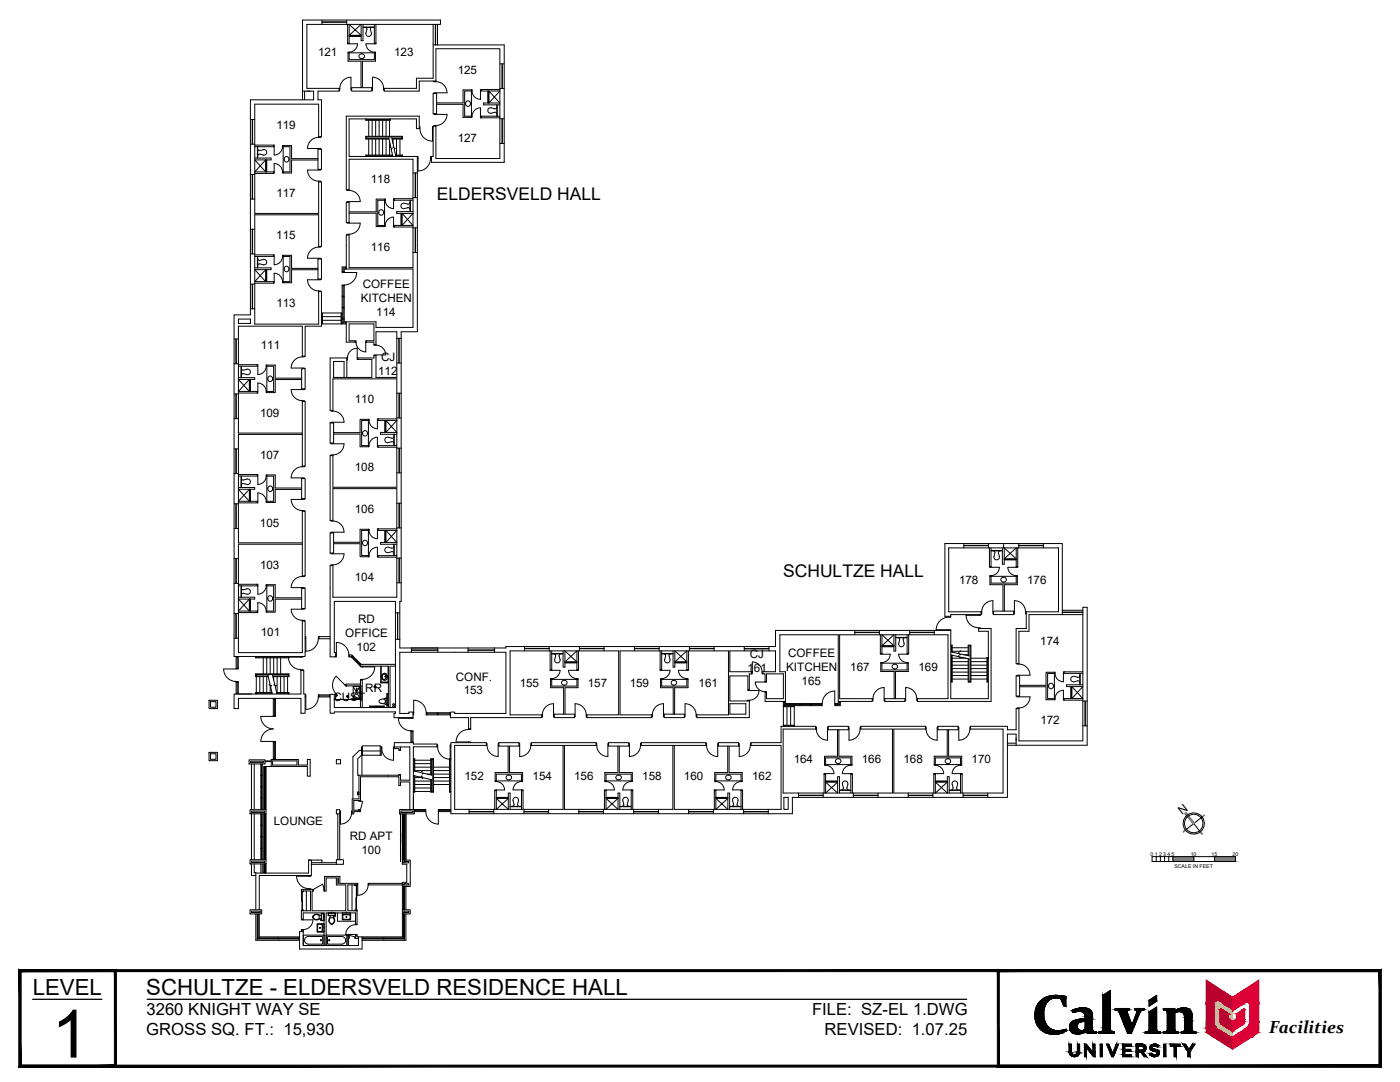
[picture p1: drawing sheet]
<svg xmlns="http://www.w3.org/2000/svg" width="279mm" height="216mm" viewBox="0 0 279 216" stroke-linecap="round" stroke-linejoin="round" font-family="sans-serif">
<defs><g id="words">
<text font-size="13.3" x="10.3" y="211">1</text>
<g font-size="4.4">
<text x="6.5" y="198.5">LEVEL</text>
<text x="29.2" y="198.5">SCHULTZE - ELDERSVELD RESIDENCE HALL</text>
</g>
<g font-size="3.5">
<text x="87.2" y="39.9">ELDERSVELD HALL</text>
<text x="156.3" y="115.1">SCHULTZE HALL</text>
<text x="253.3" y="206.2">Facilities</text>
</g>
<g font-size="3.3">
<text x="29.2" y="202.5">3260 KNIGHT WAY SE</text>
<text x="162.1" y="202.5">FILE: SZ-EL 1.DWG</text>
<text x="29.2" y="206.6">GROSS SQ. FT.: 15,930</text>
<text x="164.6" y="206.6">REVISED: 1.07.25</text>
</g>
<g font-size="2.3">
<text x="63.5" y="11.2">121</text>
<text x="78.6" y="11.2">123</text>
<text x="91.3" y="14.8">125</text>
<text x="55.1" y="25.8">119</text>
<text x="91.3" y="28.3">127</text>
<text x="55.1" y="39.4">117</text>
<text x="74" y="36.4">118</text>
<text x="55.1" y="47.7">115</text>
<text x="74" y="50">116</text>
<text x="72.4" y="57.4">COFFEE</text>
<text x="55.1" y="61.3">113</text>
<text x="72" y="60.3">KITCHEN</text>
<text x="75.1" y="63">114</text>
<text x="52" y="69.6">111</text>
<text x="75.5" y="74.9">112</text>
<text x="76.1" y="72.1">CJ</text>
<text x="51.9" y="83.2">109</text>
<text x="70.8" y="80.5">110</text>
<text x="51.9" y="91.5">107</text>
<text x="70.8" y="94">108</text>
<text x="51.9" y="105.1">105</text>
<text x="70.8" y="102.4">106</text>
<text x="51.9" y="113.4">103</text>
<text x="70.8" y="116">104</text>
<text x="191.4" y="116.6">178</text>
<text x="205" y="116.6">176</text>
<text x="71.5" y="124.2">RD</text>
<text x="52" y="127">101</text>
<text x="68.9" y="127">OFFICE</text>
<text x="71.2" y="129.8">102</text>
<text x="149.6" y="131.3">CJ</text>
<text x="157.3" y="131.2">COFFEE</text>
<text x="207.6" y="128.8">174</text>
<text x="72.9" y="138">RR</text>
<text x="91" y="135.8">CONF.</text>
<text x="103.7" y="137.2">155</text>
<text x="117.3" y="137.2">157</text>
<text x="125.7" y="137.2">159</text>
<text x="139.4" y="137.2">161</text>
<text x="149.2" y="134">161</text>
<text x="156.9" y="134">KITCHEN</text>
<text x="160" y="136.7">165</text>
<text x="169.7" y="133.9">167</text>
<text x="183.3" y="133.9">169</text>
<text x="66.5" y="139.9">CUST</text>
<text x="92.5" y="138.6">153</text>
<text x="207.6" y="144.4">172</text>
<text x="92.7" y="155.6">152</text>
<text x="106.3" y="155.6">154</text>
<text x="114.6" y="155.6">156</text>
<text x="128.2" y="155.6">158</text>
<text x="136.5" y="155.6">160</text>
<text x="150.1" y="155.6">162</text>
<text x="158.4" y="152.3">164</text>
<text x="172" y="152.3">166</text>
<text x="180.3" y="152.3">168</text>
<text x="193.9" y="152.3">170</text>
<text x="54.6" y="164.6">LOUNGE</text>
<text x="69.8" y="167.6">RD APT</text>
<text x="235.9" y="162.7" transform="rotate(-38 235.9 162.7)">N</text>
<text x="72.1" y="170.4">100</text>
</g>
<g font-size="1">
<text x="229.6" y="170.8">0</text>
<text x="230.5" y="170.8">1</text>
<text x="231.3" y="170.8">2</text>
<text x="232.1" y="170.8">3</text>
<text x="233" y="170.8">4</text>
<text x="233.8" y="170.8">5</text>
<text x="234.4" y="173.2">SCALE IN FEET</text>
<text x="237.6" y="170.8">10</text>
<text x="241.8" y="170.8">15</text>
<text x="246" y="170.8">20</text>
</g>
<text font-size=".3" x="80" y="166.2" transform="rotate(90 80 166.2)">RADIANT HEAT</text>
</g></defs>
<!-- layer: 0 -->
<g fill="none" stroke="#000" stroke-width=".2">
<path d="M229.9 170.9h16.7v1h-16.7zM230.7 170.9v1M231.6 170.9v1M232.4 170.9v1M233.2 170.9v1M234.1 170.9v1M238.2 164.3l1.3 1.7M238.2 170.9v1M239.9 163l-3.3 2.6M242.4 170.9v1"/>
<circle cx="238.2" cy="164.3" r="2.12"/>
<circle cx="238.2" cy="164.3" r="1.85"/>
</g>
<g fill="#808080" stroke="#808080" stroke-width=".2">
<path d="M236.4 162.3l1.7 2.1 .3-.2zM236.4 162.3l.3-.2 1.7 2.1z"/>
<path d="M239.9 163l.4-.4zM240.3 162.6l-.4 .5z"/>
<path d="M239.5 166l.4 .4zM239.5 166l.4 .4z"/>
<path d="M236.5 165.6l-.4 .4zM236.1 165.9l.4-.3z"/>
<path d="M242.4 170.9l4.2 1v-1zM242.4 170.9l4.2 1h-4.2z"/>
<path d="M234.1 170.9l4.1 1v-1zM234.1 170.9l4.1 1h-4.1z"/>
</g>
<!-- layer: A-WALL-FULL -->
<g fill="none" stroke="#000" stroke-width=".2">
<path d="M60.4 18.2h2.2v1.7h-12.6v42.9h-3.3v68.2h.4M60.8 18.2v1.7M64.3 4.4h4.9M64.3 4v.9M67.7 17.6h.1v.4h-.1M67.7 17.6v.6h-4.2v1.7h.7v7.4h-.6M67.8 17.6a2.22 2.22 0 0 1 2.2-2.2v2.6h.2M69.2 4v.9M69.4 4.9v3.7M69.5 10.5v1.7h2.6v5.3M69.5 10.5h5.4M69.7 10.4v1.5h5v-1.5h.2v1.8h-2.6v5.3"/>
<path d="M69.7 8.7h-.3v-.1h.3v.1h1.6a1.67 1.67 0 0 1-1.6 1.7M69.7 10.4h-.2v.1M69.7 7.1h2.4M69.7 7.2h2.4M69.7 7.3h2.4M70 17.6h.2M70.2 17.5h4v.7h-4zM72.1 11.7a.49 .49 0 0 1-.3-.7 .49 .49 0 0 1 .8 0 .49 .49 0 0 1-.3 .7h-.2M72.4 4.9v3.2h-.3v-3.2l-2.4 2.1h2.4l-2.4-2.1v3.7M72.4 5.5h2.3M72.4 5.4h2.3M72.9 5.5l.3 .1v.3"/>
<path d="M74.2 17.6h.1M74.3 5.5l-.4 .2 .2 .9a.56 .56 0 0 1-.5 .7 .56 .56 0 0 1-.6-.7l.2-.7M74.7 8.7h-1.7a1.67 1.67 0 0 0 1.7 1.7M74.7 4.9v3.7M75 4.9v3.8h-.3v-.1h.3M76.5 17.6a2.22 2.22 0 0 0-2.2-2.2v2.6h-.1M76.7 17.6h-.1v.4h.1M86.4 4.9v10.7h-3.3v2h-6.4v.6h7v-2h3.3M86.4 4.9h1.5v-.9h-27.5v15.9M86.4 18.7h.7v4h-.7zM86.4 9h14.2v23.4h-14.5v-1.2h.3v-6h.6v-.2h-.4v.2M86.4 4.9h-25.2v12.7h6.5"/>
<path d="M86.6 16.2v.1h.4v-.1M86.9 4.9v4.1M87 16.3a2.24 2.24 0 0 1 2.2 2.2h-2.6v.2M87 16.2v-6.5h12.8v21.9h-12.8v-6.5M87 18.5v.2M87.3 4.9v4.1M94.1 17.9v5.5M94.2 18.2a1.67 1.67 0 0 0 1.7 1.6M95.9 18.2h.1M96 17.9v.3h3.8l-2.2 2.4v-2.4l2.2 2.4h-3.3v.3h3.3M97.4 18.2v2.4M97.5 18.2v2.4"/>
<path d="M99.8 17.7h.8M99.8 12.7h.8M99.8 17.9h-3.9v1.9M100.2 12.7v5M100.3 12.7v5M50 23.8h.8M50 28.8h.8M50 34.8h.8M50 39.7h.8M50.3 23.8v5M50.3 34.8v4.9M50.4 23.8v5"/>
<path d="M50.4 34.8v4.9M50.8 29h3.8M50.8 31.5h3.3v.4h-3.3l2.2 2.4v-2.4l-2.2 2.4h3.9M50.8 29.3h3.8M50.8 34.6h3.8M51.4 29.3v2.2M51.4 29.7l.3 .4 .8-.2a.55 .55 0 0 1 .7 .5 .55 .55 0 0 1-.7 .5l-.8-.1-.3 .3M53.1 31.9v2.4M53.2 31.9v2.4M54.6 34.3v.3h.1v-.3M54.6 29.3v-.3h.1v.3M56.4 34.3v.2h.1"/>
<path d="M56.4 29.3v-.2h1.8v2.6h5.3M56.4 29.3h1.5v5h-1.5M56.4 34.3a1.67 1.67 0 0 0-1.7-1.7v1.7M56.4 29.3a1.67 1.67 0 0 1-1.7 1.6v-1.6h-.1M56.5 29.1v5.4M63.5 31.9h-5.3v2.6h-1.7M63.5 29.8h.7v4h-.7zM63.6 27.4a2.2 2.2 0 0 0-2.2 2.2h2.6v.2M63.6 27.3v-6.5h-12.8v21.8h12.8v-6.3h.6v12.9h-.6M63.6 27.3v.1h.4v-.1M63.6 36.3v-.2h.4v.2M63.6 29.6v.2"/>
<path d="M63.6 33.8v.1M64 33.8v.1h-2.6a2.2 2.2 0 0 0 2.2 2.2M69.2 37.9v.1h.5v-.1M69.7 38a2.22 2.22 0 0 1 2.2 2.2h-2.7v.2M69.7 37.9v-6.1h12.7v21.6h-12.7v-6.5M73 23.7v.3h4.9v-.3M73.1 23.7v.2h4.6v-.2M73.6 24v3.2M73.6 27.7v3.2M74.3 24v3.2M74.3 27.7v3.2M75 24v3.2"/>
<path d="M75 27.7v3.2M75.7 24v3.2M75.7 27.7v3.2M76.4 24v3.2M76.4 27.7v3.2M76.8 39.7v5.5M76.9 40h-1.5v5h1.5v.2h-.1M76.9 40v-.3h-1.8v2.6h-5.4M77 24v3.2M77 27.7v3.2M77.6 27.5l.4 1.7-.2 .2 .5 .2-.2 .2 .3 1.4M77.6 27.6h-4.5v-.3h7.1v.3h-2"/>
<path d="M77.6 27.7h-4.6v-.5h7.3v.5h-2M77.7 24v3.2M77.7 28.3v2.6M78.2 27.5l.4 1.7-.2 .2 .5 .2-.2 .2 .3 1.4M78.3 30.9h-5.3v.3M78.4 31.1h-5.3v.1M78.4 27.7v.9M78.7 40h-.2v1.6a1.67 1.67 0 0 1-1.6-1.6M78.7 40h3.7M78.7 39.6v.4M78.9 30.9h1.4v.3M79 31.1h1.2v.1"/>
<path d="M79.1 27.7v3.2M79.8 27.7v3.2M81.8 40v2.2M81.9 40v2.2M82.4 34.5h.9M82.4 39.6h-3.9v.4M82.4 39.4h.9M82.9 34.5v4.9M83.3 31.2v35h-3.2v53.8h-.3v7.6M83.3 31.2h.1v.4h-.1M83.7 25.7h-.6v-2h-13.4v7.5h13.6M83.7 25.3h.1v.4h-.1"/>
<path d="M83.7 25.7v-2.5h-14.6v14.7h.6M83.8 25.7a2.49 2.49 0 0 0 2.5 2.5v-2.5M85.9 31.6a2.49 2.49 0 0 1-2.5 2.5v-2.5M86.1 31.2h-.2v.4h.2M86.4 25.3h-.1v.4h.1M86.6 22.7v.1h2.6M87 22.7v.1M87.1 20.5h5.3v-2.6h1.8v.3h-1.5v5h1.5v.2h-.1M87.1 20.8h5.3v2.6h1.7M89.2 22.8a2.22 2.22 0 0 1-2.2 2.2M94.2 23.2a1.67 1.67 0 0 1 1.7-1.7v2h3.9M95.9 23.2h.1"/>
<path d="M98.7 22.4l.3 .1 .1 .2M98.7 21.7l-.7-.2a.56 .56 0 0 0-.7 .6 .56 .56 0 0 0 .7 .5l.7-.2M99.1 21.4l-.1 .2-.3 .1M99.2 20.9v2.3M99.8 23.2h-3.8v.3M99.8 23.7h.8M99.8 28.6h.8M100.2 23.7v4.9M100.3 23.7v4.9M50 45.7h.8M50 50.7h.8M50 56.7h.8"/>
<path d="M50.3 45.7v5M50.3 56.7v4.9M50.4 45.7v5M50.4 56.7v4.9M50.8 53.4h3.3v.4h-3.3l2.2 2.4v-2.4l-2.2 2.4h3.8M50.8 51.2h3.8M50.8 50.9h3.8M50.8 56.5h3.8M51.4 51.2v2.2M51.4 51.6l.3 .3 .8-.1M51.9 52.7h-.3l-.2 .3M52.5 51.8a.56 .56 0 0 1 .7 .5 .56 .56 0 0 1-.7 .5l-.6-.1"/>
<path d="M53.1 53.8v2.4M53.2 53.8v2.4M54.6 56.2h.1v.3h-.1M54.6 50.9h.1v.3h-.1zM54.6 56.2v.3M56.4 56.2a1.67 1.67 0 0 0-1.7-1.7v1.7M56.4 51.2a1.67 1.67 0 0 1-1.7 1.6v-1.6M56.5 50.9v5.5M56.7 53.6a.49 .49 0 0 1 .7-.3 .49 .49 0 0 1 0 .8 .49 .49 0 0 1-.7-.4v-.1M63.5 53.6h-5.3v-2.7h-1.8v.3h1.5v5h-1.5v.2h1.8v-2.6h5.3M63.5 51.7h.7v4h-.7zM63.6 49.3a2.2 2.2 0 0 0-2.2 2.2h2.6v.2"/>
<path d="M63.6 58.2h.6v6.9h-3.3v6h-.6v-6h-12.7v21.3h12.7M63.6 58.2v-.2h.4v.2M63.6 49.2v.1h.4v-.1M63.6 49.2v-6.3h-12.8v21.8h12.8v-6.5M63.6 51.5v.2M63.6 55.7v.1M64 55.7v.1h-2.6a2.2 2.2 0 0 0 2.2 2.2M68.3 54.2v.2h.4v-.2M68.3 57v-.1h.4v.1M68.3 57v7.6M68.3 54.2h.4M68.3 57h.4"/>
<path d="M68.3 59.1h.4M68.3 59.2h.4M68.5 57v2.1M68.5 59.2v2.1M68.7 54.4h2.5a2.49 2.49 0 0 1-2.5 2.5M68.7 54.2v-.5h13.7v11.6h-7.4v-1.1h-6.3v-7.2M69 53.5h-.5v.7M69 53.3v.4M69.1 40.4h.6v4h-.6zM69.1 53.7v-.4h-.8v.9M69.2 44.4v.1h2.7a2.22 2.22 0 0 1-2.2 2.2M69.2 46.9v-.2h.5v.2"/>
<path d="M69.7 46.9h-.6v6.4M69.7 40.2v.2M69.7 44.4v.1M69.7 42.5h5.4v2.7h1.7M78.5 45v-1.7a1.67 1.67 0 0 0-1.6 1.7M78.5 45h.2v.3h-.2zM78.7 45.3h3.7M80 42.6v2.4M80.1 42.6v2.4M80.2 42.6v2.4M81.8 40.4l-.3 .3-.8-.1a.56 .56 0 0 0-.7 .5 .56 .56 0 0 0 .7 .5l.8-.2 .3 .4M82.4 42.2h-3.2v.4h3.2l-2.2 2.4v-2.4l2.2 2.4h-3.7"/>
<path d="M82.4 45.5h.9M82.4 50.4h.9M82.9 45.5v4.9M46.7 67.6h.9M46.7 72.6h.9M46.7 78.6h.9M47.1 67.6v5M47.1 78.6v4.9M47.6 72.8h3.9v.3h-.2v-.3M47.6 63.7h2.4v.8h-2.4zM47.6 75.4h3.2v.3h-3.2l2.2 2.4v-2.4l-2.2 2.4h3.7M47.6 73.1h3.7"/>
<path d="M47.6 78.4h3.7M48.1 73.1v2.3M48.2 73.1v2.3M48.2 73.5l.3 .4 .8-.2a.55 .55 0 0 1 .7 .5 .55 .55 0 0 1-.7 .5l-.7-.1M48.6 74.6h-.3l-.1 .3M49.8 75.7v2.4M49.9 75.7v2.4M50 75.7v2.4M50 61.6h.8M51.3 78.1h.2v.3h-.2M51.3 78.1v.3M53.1 78.1a1.67 1.67 0 0 0-1.6-1.7v1.7"/>
<path d="M53.1 73.1a1.67 1.67 0 0 1-1.6 1.6v-1.6M53.3 72.9v5.4M60.2 75.7h-5.3v2.6h-1.6M60.2 75.5h-5.3v-2.6h-1.8v.2h1.5v5h-1.5v.2h.2M60.2 73.6h.7v4h-.7zM60.3 71.2a2.2 2.2 0 0 0-2.2 2.2h2.7v.2M60.3 71v.2h.5v-.1M60.3 73.4v.2M60.3 77.6v.1M60.8 77.6v.1h-2.7a2.2 2.2 0 0 0 2.2 2.2M64.2 64.6h4.1M64.2 62.5h4.1"/>
<path d="M64.2 62.6v1.9M64.4 63.9h3.7M64.4 63.2h3.7M64.4 62.5v2.1M68.1 62.5v2.1M68.3 63.7h.4M68.3 62.6v1.9M68.3 61.3h.4M68.3 61.4h.4M68.3 63.5h.4M68.5 63.7v.7h.5M68.5 61.4v2.1"/>
<path d="M69 64.2v.4M69.1 64.2v.4h-.8M69.1 64.6v3.7h1.8v-.3h-1.2v-3.4h4.9v3.4h-1.5M69.2 71.4h-3.3v10.5h.5v-6.3h12.8v21.6h-12.8v-6.3M69.2 71.4h.2v.5h-.2M69.2 71.4v3.9M69.3 71.4a1.94 1.94 0 0 1 2-1.9v1.9M70.9 68h.2v.3M70.9 68.3h.2M71.3 71.4h.1v.3h-.1zM71.4 71.7h2.8v3.6h-7.6v-3.2h2.1v3.2M73 68.3h1.6v.4h.4"/>
<path d="M73.1 68h-.1v2.2a1.94 1.94 0 0 1-2-1.9M73.1 68v.3M74.6 68.7v.2h.4v-.2M75 68.9a1.94 1.94 0 0 1 2 1.9M75 68.7v-2.5h4.2v9.1h-4.2v-4.3h-.4v.4h-3.2M75 70.8v.2M77 70.8h-2.4v.2M79.2 72.4h.9M79.2 67.5h.9M79.2 78.5h.9M79.6 67.5v4.9M79.6 78.5v4.9"/>
<path d="M79.7 78.5v4.9M46.7 83.5h.9M46.7 89.6h.9M46.7 94.5h.9M47.1 89.6v4.9M47.6 97.3h3.2v.3h-3.2l2.2 2.4v-2.4l-2.2 2.4h3.7M47.6 94.7h3.7M47.6 95h3.7M48.1 95v2.3M48.2 95v2.3M48.2 95.4l.3 .4 .8-.2a.55 .55 0 0 1 .7 .5 .55 .55 0 0 1-.7 .6l-.8-.2-.3 .3M49.8 97.6v2.4"/>
<path d="M49.9 97.6v2.4M50 97.6v2.4M51.5 95h-.2v-.3h.2v2a1.67 1.67 0 0 0 1.6-1.7M53.3 94.8h-.2v.2h1.5v5h-1.5v.3h.2M53.3 94.8v5.5M53.3 94.8h1.6v2.6h5.3M60.2 95.5h.7v4h-.7zM60.2 97.7h-5.3v2.6h-1.6M60.3 93.1a2.2 2.2 0 0 0-2.2 2.3h2.7v.1M60.3 80.1h.6v12.9l-.6-.1M60.3 80.1v-.1h.5v.1M60.3 80.1v13h.5v-.1"/>
<path d="M60.3 86.7h-12.7v21.6h12.7M60.3 95.4v.1M60.3 99.5v.2M60.8 99.5v.2h-2.7a2.2 2.2 0 0 0 2.2 2.2M65.9 84.4h.7v4h-.7zM66 81.9v.1h.4v-.1M66 88.4v.2h2.7a2.24 2.24 0 0 1-2.3 2.2M66 90.9v-.1h.4v.1M66.4 82a2.24 2.24 0 0 1 2.3 2.3h-2.7v.1M66.4 90.9h-.5v12.9h.5M66.4 84.3v.1M66.4 88.4v.2"/>
<path d="M66.6 86.6h5.3v2.5h1.6M72.4 86.5a.48 .48 0 0 0 .4 .5 .48 .48 0 0 0 .5-.5M72.4 86.5a.49 .49 0 0 1 .5-.6 .49 .49 0 0 1 .4 .7M73.5 83.7h-1.6v2.6h-5.3M73.5 83.7v5.4M73.5 83.7h.2v.2M73.6 88.9a1.67 1.67 0 0 1 1.7-1.7v1.7M73.7 83.9h-1.5v5h1.5v.2h-.2M75.3 88.9v.3h.2v-.3M75.3 88.9h3.9M75.5 89.2h3.7M75.5 83.6v.3h-.2"/>
<path d="M75.5 83.9h3.7l-2.2 2.4v-2.4l2.2 2.4h-3.3v.4h3.3M76.8 83.9v2.4M76.9 83.9v2.4M77 83.9v2.4M78.6 87.1l-.3 .3-.8-.2a.56 .56 0 0 0-.7 .6 .56 .56 0 0 0 .7 .5l.8-.2 .3 .4M78.6 86.7v2.2M78.7 86.7v2.2M79.2 83.6h-3.9v2a1.67 1.67 0 0 1-1.7-1.7M79.2 89.4h.9M79.2 83.4h.9M79.2 94.4h.9M79.6 89.4v5"/>
<path d="M79.7 89.4v5M46.7 100.5h.9M46.7 105.5h.9M46.7 111.5h.9M46.7 116.4h.9M47.1 100.5v5M47.1 111.5v4.9M47.6 119.2h3.2v.3h-3.2l2.2 2.4v-2.4l-2.2 2.4h3.7M47.6 116.6h3.9v.3M47.6 100.3h3.7M47.6 116.9h3.7M48.1 116.9v2.3"/>
<path d="M48.2 116.9v2.3M48.2 117.3l.3 .4 .8-.2a.55 .55 0 0 1 .7 .5 .55 .55 0 0 1-.7 .6l-.8-.2-.3 .3M49.8 119.5v2.4M49.9 119.5v2.4M50 119.5v2.4M51.3 116.6v.3h.2v1.7a1.67 1.67 0 0 0 1.6-1.7M51.5 100h-.2v.3h.2v-1.9a1.67 1.67 0 0 1 1.6 1.6M53.3 116.7v5.5M60.2 119.6h-5.3v2.6h-1.6M60.2 119.3h-5.3v-2.6h-1.8v.2h1.5v5h-1.5v.3h.2M60.2 117.4h.7v4h-.7zM60.3 115a2.2 2.2 0 0 0-2.2 2.3h2.7v.1"/>
<path d="M60.3 102h.6v12.9l-.6-.1M60.3 102v13h.5v-.1M60.3 102v-.1h.5v.1M60.3 108.6h-12.7v21.6h12.7v-6.3M60.3 117.3v.1M65.9 106.3h.7v4.1h-.7zM66 103.8v.2h.4v-.2M66 110.4v.1h2.7a2.24 2.24 0 0 1-2.3 2.2M66 112.9v-.2h.4v.2M66.4 104a2.24 2.24 0 0 1 2.3 2.2h-2.7v.1M66.4 103.8v-6.3h12.8v21.7h-12.8v-6.3h-.5v18.2h1.1v-.9h-.3v-10.2h12.2v2.3h.9M66.4 106.2v.1"/>
<path d="M66.4 110.4v.1M66.6 108.5h5.3v2.6h1.6M73.5 105.6v5.5M73.6 105.8a1.67 1.67 0 0 0 1.7 1.7v-1.7M73.7 105.8v-.2h-1.8v2.6h-5.3M73.7 105.8h-1.5v5.1h1.5M73.7 110.9v.2h-.2M75.3 109.2a1.67 1.67 0 0 0-1.7 1.7M75.3 109.2v1.7h.2M75.3 110.9v.3h.2v-.3M75.5 110.9h3.7M75.5 111.2h3.7"/>
<path d="M75.5 105.5v.3h-.2v-.3h3.9M75.5 105.8h3.7l-2.2 2.4v-2.4l2.2 2.4h-3.3v.4h3.3M76.8 105.8v2.4M76.9 105.8v2.4M77 105.8v2.4M77.5 109.2a.56 .56 0 0 0-.7 .5 .56 .56 0 0 0 .7 .6l.8-.2 .3 .3M78.6 109l-.3 .4-.8-.2M78.6 108.6v2.3M78.7 108.6v2.3M79.2 100.4h.9M79.2 105.3h.9M79.2 116.3h.9"/>
<path d="M79.2 111.4h.9M79.6 100.4v4.9M79.6 111.4v4.9M79.7 100.4v4.9M79.7 111.4v4.9M192.4 108.8h4.9M192.4 108.9h4.9M192.4 108.5v.8M197.3 108.5v.8M197.5 113.1v.1h.3v-.1M197.5 109.3v3.8M197.5 113.1h.3"/>
<path d="M197.6 115h5.4M197.8 113.2h1.6a1.67 1.67 0 0 1-1.6 1.7M197.8 114.9h-.2v1.8h2.6v5.2M197.8 109.3v3.8M197.8 114.9v1.5h5v-1.5M197.8 109.9h2.2M198.1 119.9a2.22 2.22 0 0 0-2.2 2.2M198.2 119.9v2.6h.1M198.2 109.9l.4 .3-.2 .8a.55 .55 0 0 0 .5 .7 .55 .55 0 0 0 .5-.7l-.1-.8 .3-.3M200 109.3v3.3h.4v-3.3l2.4 2.2h-2.4l2.4-2.2v3.8M200.3 108.5v.8M200.4 111.7h2.4"/>
<path d="M200.4 111.6h2.4M201.1 113.2a1.67 1.67 0 0 0 1.7 1.7M202.8 113.1v.1h-1.7M202.8 114.9h.2v1.8h-2.6v5.2M202.8 113.1h.3M203.1 109.3v3.9h-.3M203.3 108.8h4.9M203.3 108.9h4.9M203.3 108.5v.8M208.2 108.5v.8M41.7 139.7h1.7v1.7h-1.7zM46.7 122.4h.9"/>
<path d="M46.7 127.3h.9M47.1 122.4v4.9M47.1 131h.5v2.4h-.5zM47.1 133.4v.1h.5v-.1M47.1 133.5h-2.5a2.49 2.49 0 0 0 2.5 2.5M47.1 136.1v-.1h.5v.1M47.1 136.1v2.4M47.1 131.1h.5M47.1 138.3h.5M47.1 136.1h.5M47.3 131.1v2.3M47.3 136.1v2.2"/>
<path d="M47.6 131h12.5M47.6 136.1v2.4M47.6 122.2h3.7M51 131v.3h6.7v-.3M51.1 131v.1h9M51.1 135v3.2M51.3 121.9h.2v.3h-.2M51.3 121.9v.3M51.8 135v3.2M52.5 131.3v3.2M52.5 135v3.2M53.1 121.9a1.67 1.67 0 0 0-1.6-1.6v1.6"/>
<path d="M53.2 131.3v3.2M53.2 135v3.2M53.5 134.7l.4 1.8-.2 .2 .5 .1-.2 .2 .3 1.4M53.5 134.9h-2.4v-.3h6.4v.3h-3.1M53.5 135h-2.5v-.5h6.7v.5h-3.2M53.9 131.3v3.2M53.9 136.7v1.5M54.3 138.2h-3.3v.3M54.3 138.3h-3.2v.2M54.4 134.7l.4 1.8-.2 .2 .6 .1-.3 .2 .4 1.4M54.5 139.4v3.4h.5v-3.4M54.5 139.5h.5"/>
<path d="M54.6 131.3v3.2M54.6 135v.7M54.8 139.5v3.3M55.2 138.2h2.5v.3M55.2 138.3h2.3v.2M55.3 131.3v3.2M55.3 135v3.2M56 131.3v3.2M56 135v3.2M56.7 135v3.2M57.4 135v3.2M57.5 131v.1"/>
<path d="M57.6 131.1a2.49 2.49 0 0 0 2.5 2.5M60.1 133.8h.5v4.7h.3v3.8h-.8v-2.9h-12.5v2h-.9v-2.9h.9M60.1 131v.1h.4v-.1M60.1 133.8v-.2h.4v.2M60.1 133.8v4.7h-12.5M60.3 123.9h.6v7.1h-.8M60.3 123.9v-.1h.5v.1M60.3 121.4v.2M60.8 121.4v.2h-2.7a2.2 2.2 0 0 0 2.2 2.2M60.9 138.7h.1v.4h-.1M60.9 127h.1v.5h-.1M61 127.5v2.5"/>
<path d="M63.5 139.1a2.49 2.49 0 0 1-2.5 2.5v-2.5M63.5 127.4a2.49 2.49 0 0 1-2.5 2.5M63.5 139.1h2.4M63.7 127h-.2v.5h.2M63.7 138.9h2M63.7 127v.5M63.7 138.7v.4M63.7 127h2.2M63.7 127.5h2.2M65.7 138.7v.4M65.9 138.7h-2.4v.4M66.7 139.6h5.2"/>
<path d="M67 138.5h-1.1v3.8h.8v-.3h12.2v.4h-.3v.8h3.8M67 130.7h.1v.4h-.1M67 138.6l.1-.1 .3 .2-.4 .4M67 138.6l.3 .2M68.9 136.7l-1.8-1.8a2.49 2.49 0 0 0 0 3.6M69.2 136.9h2.8v1.2M69.2 139h.4M69.2 138.9h.4M69.3 138.9l-.1 .1 .3 .1v-.2M69.3 138.8h.2M69.3 139.1h.2M69.3 138.8v.3"/>
<path d="M69.4 138.8v.3M69.5 138.8v.3M69.6 130.7a2.49 2.49 0 0 0-2.5-2.5v2.5M69.8 130.7v.4M70.1 131.1l1.8 1.8v.2h.4M70.1 131.1h-.5v-.4h.6l1.9 1.9M70.3 139.4h1.6M70.3 131l1.6 1.6M70.3 130.8l-.2 .3M70.4 130.9l-.2 .3M70.5 137v2.3M70.5 139.3h1.3"/>
<path d="M71.1 138l-.6-1h1.3l-.6 1M71.1 138.2l-.6 1.1M71.1 138.1h.1M71.1 137.5h.1M71.1 138.1h1M71.1 137.5v.6M71.2 137.5h.3M71.2 138.2l.6 1.1M71.6 137.5h.3M71.8 137v2.3M71.9 136.9h.1M71.9 132.9h5.6v8.3"/>
<path d="M71.9 136.9v4.3M71.9 135.7h.4M72 132.5l-.3 .2M72 138.1h.1M72.1 132.6h6.8M72.1 132.6l-.3 .2M72.3 133.1h2.5a2.49 2.49 0 0 1-2.5 2.5M72.3 135.6h-.4v.9h-2.8l-.2 .2 .2 .3 .1-.1-.2-.3M72.3 132.9v.2M72.3 135.6v5.6M74.7 137.1h.3M74.7 137h.3"/>
<path d="M74.7 136.9v.3M74.7 136.9h.2l.1 .3h-.3M74.8 136.9v.3M75 136.9v.3M76 132.9v3.4h1.5M76.1 136.1h1.4M76.1 132.9v3.4M76.1 136.2h1.4M76.3 135.5l.2 .2M76.4 135.4l.1 .2M76.5 134.5a.54 .54 0 0 1 .5 .3 .54 .54 0 0 1-.1 .6M76.5 134.5l-.2 .3 .1 .6"/>
<path d="M76.5 135.7h.5M76.6 139.5a.48 .48 0 0 1 .3 .4 .48 .48 0 0 1-.3 .5M76.9 135.4l-.4 .2M77 139.4l-1 .2a.39 .39 0 0 0-.4 .3 .39 .39 0 0 0 .4 .4l1 .2M77.2 134.6a.76 .76 0 0 1 0 .9M77.2 134.5a.64 .64 0 0 0-.9 .1 .64 .64 0 0 0 0 .9M77.2 135.5l-.2 .2M77.5 132.9v3.4M77.5 139.3h-.5v1.3h.5M77.5 138.5h-.2v2.2h.2M77.5 138.4h-.3v2.5h.3M78.9 122.3v18.9h-12.2v-1.8h.3v-.9"/>
<path d="M78.9 127.6h.9M78.9 132.9h-1.1v8.3M79.3 122.3v5.3M79.4 122.3v5.3M82.1 129.7h5.3M82.1 129.3v.9M82.6 139.7a2.49 2.49 0 0 1 2.4 2.5M82.6 139.7v2.5M87.4 129.3v.9M93.4 129.7h5.3M93.4 129.3v.9M98.7 129.3v.9"/>
<path d="M104.7 129.4h4.9M104.7 129v.9M109.6 129v.9M109.8 129.9v3.7M109.9 135.6h5.5M110.1 130.5h2.3M110.1 130.4h2.3M110.1 133.6v.2l1.7-.1a1.67 1.67 0 0 1-1.7 1.7M110.1 133.6h-.3v.2h.3M110.1 135.4h-.2v1.8h2.6v5.3M110.1 129.9v3.7M110.5 130.5l.4 .3-.2 .8a.55 .55 0 0 0 .5 .7 .55 .55 0 0 0 .6-.7l-.2-.8 .3-.3"/>
<path d="M112.4 129.9v3.2h.3v-3.2l2.4 2.2h-2.4l2.4-2.2M112.7 132.1h2.4M112.7 132.2h2.4M112.7 132.3h2.4M115.1 133.8v-.2h.3v.2l-1.9-.1a1.67 1.67 0 0 0 1.6 1.7M115.1 135.4h.3v.2M115.1 135.4v1.5h-5v-1.5M115.1 129.9v3.7M115.4 135.6v1.6h-2.6v5.3M115.4 129.9v3.7M115.6 129.4h5M115.6 129v.9"/>
<path d="M120.6 129v.9M126.6 129.4h5M126.6 129v.9M131.6 129v.9M131.7 133.6h.3M131.7 129.9v3.9h.3M131.8 135.6h5.5M132 135.4h-.2v1.8h2.6v5.3M132 133.6v.2l1.7-.1a1.67 1.67 0 0 1-1.7 1.7M132 130.5h2.3M132 130.4h2.3M132 129.9v3.7"/>
<path d="M132.5 130.5l.3 .3-.1 .8M133.5 130.9l.2 .7a.56 .56 0 0 1-.5 .7 .56 .56 0 0 1-.6-.7M133.9 130.5l-.3 .1-.1 .3M134.3 129.9v3.2h.4v-3.2l2.4 2.2h-2.4l2.4-2.2v3.7M134.7 132.1h2.4M134.7 132.2h2.4M134.7 132.3h2.4M137.1 133.8l-1.7-.1a1.67 1.67 0 0 0 1.7 1.7M137.1 135.4h.2v.2M137.1 135.4v1.5h-5.1v-1.5M137.3 135.6v1.6h-2.7v5.3M137.4 129.9v3.9h-.3v-.2h.3"/>
<path d="M137.6 129.4h4.9M137.6 129v.9M142.5 129v.9M148.5 129.4h5M148.5 129.5h5M148.5 129v.9M149.1 139.9v-.2h.4v3.5h-10.4v-.6M149.3 137.6v.2h2.2a1.94 1.94 0 0 1-2 1.9M149.3 137.6h.2v.2M149.3 137.6v-2.7h-3.6v5h3.8M150 134.5v-.5h-4.3v-4.1h9.1v4.1h-2.6v.5h.5v1.5M150 134.5h-.5v3.1"/>
<path d="M150 134h.1M150.1 132.1a1.94 1.94 0 0 1 2 1.9M150.1 132.1v2.4h-.1M152.2 134h-.1v.5h.1M152.7 138a1.94 1.94 0 0 1-2-1.9h2.3v-1.6h3.3v4.9h-3.3v-1.2M152.7 138h.3v.2h-.3zM152.7 138.2v1.8h4M152.7 136v.1M152.7 136h.3M153.5 129v.9M156.3 140v4.9M167.3 140v-13.3h-11.7v7.3h1.1v6.4h7.3"/>
<path d="M167.7 140h-.4v.4h-.6M167.7 140v.8h-1M170.6 126.2h4.9M170.6 125.8v.9M174.1 139.4v.6h-6.4M174.1 139.4h.1v.4h-.1M174.1 139.4h-6.5v-12.7h21.6v12.7h-6.1M174.2 139.4a2.22 2.22 0 0 1 2.2-2.2v2.6h.2M175.5 125.8v.9M175.7 126.7v3.8h.3M175.7 130.4h.3M175.8 132.3h5.5"/>
<path d="M176 130.4v.1h1.7a1.69 1.69 0 0 1-1.7 1.7M176 128.9h2.4M176 129h2.4M176 129.1h2.4M176.4 139.4h4.3M176.6 139.4v.6h4v-.6M178.8 127.3h2.2M178.8 127.2h2.2M178.8 126.7v3.2h-.4v-3.2l-2.4 2.1h2.4l-2.4-2.1v3.7M179.2 127.3l.3 .1v.3M180.6 127.3l-.4 .2 .2 .9a.56 .56 0 0 1-.5 .7 .56 .56 0 0 1-.5-.7l.1-.7M181 130.5h-1.6a1.67 1.67 0 0 0 1.6 1.7"/>
<path d="M181 130.4h.3v.1h-.3M181 126.7v3.8M181.3 132.3v-.1h-.3v1.5h-5v-1.5h-.2v1.8h2.6v5.4M181.3 132.3v1.7h-2.6v5.4M181.3 126.7v3.7M181.5 126.2h5M181.5 125.8v.9M183 139.4a2.22 2.22 0 0 0-2.3-2.2v2.6h-.1M183.1 139.4h-.1v.4h.1M186.5 125.8v.9M186.8 125.7h2.5M189.3 123.2a2.49 2.49 0 0 0-2.5 2.5"/>
<path d="M189.3 125.8v-.1h.4v.1M189.3 123v.2h.4v-.2M189.7 125.8h-34.9v3.2h-53.8v.3h-21.2v-1.7M189.7 128.7h.3v1.4M189.7 128.9h.2v1.2M189.8 130.1l1.4 .3 .2-.2 .2 .5 .2-.2 1.7 .4M189.8 130.7l1.4 .3 .2-.2 .2 .5 .2-.2 1.7 .4M189.9 130.7v5.3h-.2M190 130.7v5.4h-.3M190 129.3h3.2M190 135.5h3.2M190 134.8h3.2"/>
<path d="M190 134.1h3.2M190 133.4h3.2M190 131.3h2.7M190 132h3.2M190 132.7h3.2M190 130h3.2M192.4 130.6h.8M193.2 130.8v-2.1h.6v7.4h-.6v-4.7M193.4 130.9v-2h.2v7.1h-.2v-4.5M193.8 135.5h3.2M193.8 134.8h3.2M193.8 134.1h3.2"/>
<path d="M193.8 133.4h3.2M193.8 131.3h3.2M193.8 132h3.2M193.8 132.7h3.2M195.3 122.6v.2h.4v-.2M195.3 122.8h-2.5a2.49 2.49 0 0 0 2.5 2.5M195.3 125.4v-.1h.4v.1M195.3 125.4v.6h1.9v13.4h-7.5v-13.6M195.3 125.4h2.5v14.6h-14.7v-.6M195.9 122.1h-6.6v-12.8h21.9v12.8h-6.4M197.2 131.2h-.2v4.9h.2M197.2 131.3h-.1v4.7h.1"/>
<path d="M198.2 122.1h.1M198.3 121.9h4v.7h-4zM202.3 122.1h.1M202.8 134.9h.7v4h-.7zM202.9 132.4v.1h.4v-.1M202.9 138.9v.1h2.7a2.22 2.22 0 0 1-2.3 2.3M203.3 132.5a2.22 2.22 0 0 1 2.3 2.2M203.3 134.7v.2M203.3 138.9v.1M203.5 137h5.3v2.6h1.6M204.7 122.1a2.2 2.2 0 0 0-2.3-2.2v2.6h-.1M204.8 122.1v3.3h-2v7h.5"/>
<path d="M204.8 122.1h-.1v.4h.1M205.6 134.7h-2.7v.2M210.4 134.1h-1.6v2.6h-5.3M210.4 134.1v5.5M210.4 134.1h.2v.3M210.6 139.4v.2h-.2M210.6 134.4h-1.5v5h1.5M212 121.8v-13.3h-23.4v14.5h1.1v-.4h6.1v-.5h.1v.4h-.1M212 122.6v-.8h4.1v.8M212 122.1h4.1M212 122.2h4.1M212.2 139.4v-1.7a1.67 1.67 0 0 0-1.6 1.7"/>
<path d="M212.2 139.4v.3h.2v-.3M212.2 134.4h3.9M212.4 134.1h-.2v1.9a1.67 1.67 0 0 1-1.6-1.6M212.4 134.1h3.7M212.4 134.1v.3M212.4 139.7h3.7M213.7 137v2.4M213.8 137v2.4M215.5 134.4v2.2M215.5 134.8l-.3 .4-.8-.2a.56 .56 0 0 0-.7 .5 .56 .56 0 0 0 .7 .5l.8-.1 .3 .3M215.6 134.4v2.2M216.1 121.8v-.6h.9v27.5h-15.9"/>
<path d="M216.1 136.6h-3.2v.4h3.2l-2.2 2.4v-2.4l2.2 2.4h-3.9M216.1 122.6h-10.7v3.4h-2.1v6.4M216.1 122.6v25.2h-12.8v-6.4M216.1 139.9h.9M216.5 139.9v4.9M216.6 139.9v4.9M41.7 150.1h1.7v1.7h-1.7zM42 140h1.1v1.1h-1.1zM42 150.4h1.1v1.1h-1.1zM49.7 151.6h3.2v.8h-3.2zM50 151.9h2.6v.3h-2.6zM50.2 152.4v9.2"/>
<path d="M50.7 152.4v9.2M52.1 154.7h.2M52.1 152.4v9.2M52.1 159.3h.2M52.1 159.2h.2M52.1 152.5h.2M52.1 154.8h.2M52.1 157h.2M52.1 156.9h.2M52.2 152.5v2.2M52.2 154.8v2.1M52.2 157v2.2"/>
<path d="M52.2 159.3v2.2M52.3 152.4v9.2M52.7 153v8.6M52.7 153h.3M52.7 156.9h.2zM52.7 156.8h.2zM52.7 156.7h.2zM52.7 156.6h.2zM52.7 156.5h.2zM52.7 156.4h.2zM52.7 156.3h.2zM52.7 156.2h.2z"/>
<path d="M52.7 156.1l.2 .1zM52.7 156.1h.2zM52.7 156l.2 .1zM52.7 155.6h.2zM52.7 155.5h.2zM52.7 155.4h.2zM52.7 155.3h.2zM52.7 155.2h.2zM52.7 155.1h.2zM52.7 155h.2zM52.7 154.9h.2zM52.7 154.8l.2 .1z"/>
<path d="M52.7 154.4h.2zM52.7 154.2h.2zM52.7 154.1h.2zM52.7 154h.2zM52.7 153.9h.2zM52.7 153.8h.2zM52.7 153.7h.2zM52.7 153.6l.2 .1zM52.7 153.6h.2zM52.7 153h.2zM52.7 157.3h.2zM52.7 157.4h.2z"/>
<path d="M52.7 157.5h.2zM52.7 157.6h.2zM52.7 157.7h.2zM52.7 157.8h.2zM52.7 157.9h.2zM52.7 158.1h.2zM52.7 158.5h.2zM52.7 158.6h.2zM52.7 158.7h.2zM52.7 158.8h.2zM52.7 158.9h.2zM52.7 159h.2z"/>
<path d="M52.7 159.1h.2zM52.7 159.3h.2zM52.7 159.7h.2zM52.7 159.8h.2zM52.7 159.9h.2zM52.7 160h.2zM52.9 151.8h1.2M52.9 152h1.2M52.9 156.9h-.2l.2 .1h-.2h.2h-.2h.2l-.2 .1h.2l-.2 .2h.2M52.9 156.7h-.2l.2 .1M52.9 155.7h-.2h.2h-.2l.2 .1h-.2h.2h-.2l.2 .1h-.2h.2l-.2 .1h.2M52.9 155.5h-.2l.2 .1"/>
<path d="M52.9 154.5h-.2h.2h-.2l.2 .1h-.2h.2h-.2l.2 .1h-.2h.2l-.2 .1h.2M52.9 154.3h-.2h.2l-.2 .1h.2M52.9 153.1h-.2h.2h-.2l.2 .1h-.2h.2h-.2l.2 .1h-.2h.2h-.2l.2 .1h-.2h.2h-.2l.2 .1-.2 .1h.2M52.9 158h-.2h.2M52.9 158.1h-.2h.2l-.2 .1h.2h-.2h.2l-.2 .1h.2l-.2 .2h.2M52.9 159.2h-.2h.2M52.9 159.4h-.2h.2h-.2h.2l-.2 .1h.2h-.2h.2l-.2 .2h.2M53 153v8.6M53.1 152.9v8.7M54.1 151.6h5.4v1.1h1.8v-1.1h.6v3.3h-.6v-2h-7.2zM54.1 152.9l-1.4 .1M54.4 151.8h4.9v.9h-4.9z"/>
<path d="M54.5 148.1h.5v3.5M54.5 148.1v-.2h.5v.2M54.5 142.8v.1M54.5 148.1v3.5M54.5 151.4h.5M54.8 148.1v3.3M55 142.8v.1h-3a2.51 2.51 0 0 0 2.5 2.5 2.49 2.49 0 0 0-2.5 2.5h2.5M67.1 151.6h.9v.8h-.9zM71.4 158h.2v.6h-.2zM71.5 159.7h.4v.2h-.4zM71.6 154.7v4.7h-1.3v3h.3v-.5h1.3v-.2h-1.3v-2h1.1M72.1 150.7l-.7 .7v3.3h8.5"/>
<path d="M72.1 149.7h-.4l-1.3 1.3v8.4M72.2 150.7v4M72.3 150.7v-1.9h3.6v1.9M72.3 149h-.2v1.7M72.3 149.8h3.6M73.8 141.2v-.3h2.9v.3M73.9 141.2v-.2h2.6v.2M75 140.9v.3M75.4 140.9v.3M75.9 149h.3v.4M76.1 149v1.7h-4M76.2 149.3a2.33 2.33 0 0 0 2.3 2.4"/>
<path d="M78.5 149.4v2.3M79.6 149.6h.3M79.9 149v.7h-.3v-.3h-1v-.4h3.2v6.7h-1.9v-1.2h-.3v.2M82 145.8h.4v2.4M82 148.1h.4M82 143.2v.1M82 145.8v2.4M82 146h.4M82.2 146v2.1M82.4 143.2v-1.1h-.8v.3h-1.8v-12.2h21.2v12.2h-10.3v-.3h-.8v1.1h3.6v2.2M82.4 143.2v.1h-2.9a2.49 2.49 0 0 0 2.5 2.5M82.4 142.2h.2"/>
<path d="M82.5 151.6h.1v2.2M82.5 151.4h.3v2.5M82.6 154.8l1.3 .3 .3-.2 .1 .5 .2-.2 1.7 .4M82.6 153.8l1.3 .3 .3-.2 .1 .5 .2-.1 1.7 .4M82.6 142.2v.4h-.2M82.6 154.8v3.1h-.1M82.8 155.2h1.5M82.8 157.9h3.2M82.8 157.2h3.2M82.8 156.5h3.2M82.8 155.9h3.2M82.8 153.8h3.2"/>
<path d="M82.8 153.1h3.2M82.8 151.7h3.2M82.8 152.4h3.2M82.8 154.8v3.3h-.3M85.2 142.2h-.1v.4h4.8M85.2 142.4h2.1M85.2 142.2h4.7M85.2 142.2v.4M85.3 154.5h.7M86 154.6v-3.2h.5v6.7h-.5v-2.6M86.1 154.6v-3h.3v6.3h-.3v-2.3M86.5 154.5h3.2"/>
<path d="M86.5 155.2h3.2M86.5 156.5h3.2M86.5 155.9h3.2M86.5 153.8h3.2M86.5 153.1h3.2M87.2 148.6h.1v.4h-.1M87.2 149v-.5h-4.7v-.3h-3.8v1.2M87.2 149h-4.7v12.5h2.3M87.3 142.2v.4M87.3 149a2.49 2.49 0 0 0 2.5 2.5M87.4 142.4h2.4M87.4 142.2v.4"/>
<path d="M89.8 142.2v.4M89.8 151.6h.2M89.8 149v8.9h.2M90 148.6h-.2v.4h.2M90 151.4h-.3v6.7h.3M93.5 145.6a2.49 2.49 0 0 0-2.5 2.4l2.5 .1M93.5 148.1h.4v.1M93.5 148.1v.1M93.5 145.4h.4M97.1 148.7v-.5h-7.1v.8M97.1 148.3h.1v.4h-.1M97.1 148.7h-6.4v12.8h21.7v-12.8"/>
<path d="M97.2 148.7a2.22 2.22 0 0 0 2.2 2.3M98.7 157.8v3.7M98.8 155.8v.2h.2M98.8 155.8h5.5M99 156a1.67 1.67 0 0 1 1.7 1.6M99 157.6v3.9l2.4-2.2h-2.4l2.4 2.2v-3.2h.4v3.2M99 157.6h-.3v.2h.3M99 159.2h2.4M99 159.1h2.4M99 157.6h1.7M99.4 148.7h.2M99.6 148.3h-.2v2.7"/>
<path d="M99.6 148.2h4v.7h-4zM101.4 148.9v5.3h-2.6v1.6M101.7 148.9v5.3h2.6v1.6M103.6 148.3h.1v2.7M103.6 148.7h.1M104.1 155.9a1.67 1.67 0 0 0-1.7 1.7h2v.2h-.3v-.2M104.1 157.8v3.7M104.3 155.8v.2h-.2v-1.5h-5.1v1.5M104.4 157.8v3.7M105.9 148.7a2.22 2.22 0 0 1-2.2 2.3M106.1 148.3h-.2v.4h13.1M106.1 148.7v-.5h12.9v.5"/>
<path d="M108.1 142.6h-6.3v-12.7h21.7v12.7h-6.4v.6h13v-.6M108.1 142.6h.2v.5h-.2M108.1 142.6v.6h-14.2v2.4h-.4v-.2M108.2 142.6a2.22 2.22 0 0 1 2.3-2.2v2.7h.1M110.5 142.6h.1M110.6 142.5h4v.7h-4zM112.6 148.7v12.8h21.7v-12.8M114.6 142.6h.2M117 142.6a2.22 2.22 0 0 0-2.2-2.2v2.7h-.2M117.1 142.6h-.1v.5h.1M119 148.3h.1v.4h-.1M119.1 148.7a2.22 2.22 0 0 0 2.2 2.3"/>
<path d="M120.7 155.8h5.5M120.9 156a1.67 1.67 0 0 1 1.7 1.6h-1.7v.2h-.3M120.9 157.8v3.7l2.4-2.2h-2.4l2.4 2.2v-3.2h.4v3.2M120.9 159.2h2.4M120.9 159.1h2.4M120.9 157.6h-.3v3.9M121.3 148.7h.2M121.5 148.3h-.2v2.7M121.5 148.2h4v.7h-4zM123.3 148.9v5.3h-2.6v1.8h.2v-1.5h5.1v1.5h.2v-1.8h-2.6v-5.3M125.5 148.3h.1v2.7M125.5 148.7h.1"/>
<path d="M126 155.9a1.67 1.67 0 0 0-1.7 1.7h1.7M126 157.8v3.7M126.3 157.8h-.3v-.2h.3v3.9M127.8 148.7a2.22 2.22 0 0 1-2.2 2.3M128 148.3h-.2v.4h13.1M128 148.7v-.5h12.9v.5M130.1 142.6h.1v.5h-.1M130.1 142.6h-6.3v-12.7h21.6v12.7h-6.3M130.2 142.6a2.22 2.22 0 0 1 2.2-2.2v2.7h.2M132.4 142.6h.2M132.6 142.5h4v.7h-4zM136.6 142.6h.1"/>
<path d="M138.9 142.6a2.22 2.22 0 0 0-2.2-2.2v2.7h-.1M139.1 142.6h-.2v.5h.2M140.9 148.3h.1v.4h-.1M141 148.7a2.22 2.22 0 0 0 2.2 2.3M142.6 155.8v.2h.3v-1.5h5v1.5M142.6 155.8h5.5M142.9 156a1.67 1.67 0 0 1 1.6 1.6h-2l.1 3.9M142.9 157.8v3.7l2.4-2.2h-2.4l2.4 2.2v-3.2h.3v3.2M142.9 157.6v.2h-.3M142.9 159.2h2.4M142.9 159.1h2.4M143.2 148.7h.2"/>
<path d="M143.4 148.3h-.2v2.7M143.4 148.2h4v.7h-4zM145.2 148.9v5.3h-2.6v1.6M145.5 148.9v5.3h2.6v1.8h-.2M145.7 140.4h3.1v2.1h-3.1zM147.4 148.3h.1v2.7M147.4 148.7h.1M147.9 155.9a1.67 1.67 0 0 0-1.7 1.7h1.7v.2M147.9 157.6h.3v3.9M147.9 157.8h.3M147.9 157.8v3.7M149.7 148.7a2.22 2.22 0 0 1-2.2 2.3"/>
<path d="M149.9 148.3h-.1v.4h6.1v12.8h-21.3v-12.8M156.3 140.8h7.7M156.3 140.1h.4M156.3 141h2.2M156.3 144.7h2.2M156.4 159.1h.9v2.4h-.9zM156.5 140.8h1.9M156.5 144.9h1.9M156.5 140.1v.5h.8M157.1 141v3.7M157.3 140.4v.4M157.4 140.6h2.1"/>
<path d="M157.4 140.4v.4M157.8 141v3.7M158.5 140.8v4.1M159.4 158.7h4.9M159.4 158.2v.9M159.5 140.4v.4M159.7 140.6h2M159.7 140.4v.4M161.7 140.4v.4M161.9 140.6h2.1M161.9 140.4v.4M162.8 145.5v-.6h-6.9v3.3h-6l.1 .5"/>
<path d="M162.8 145.1h.1v.4h-.1M162.8 145.5h-6.5v12.7h21.8v-12.7h-6.3M164 140.4h.1v.4h-.1M164 140.4v.4M164.1 140.4a2.49 2.49 0 0 1 2.5-2.5v2.5M164.3 158.2v.9M164.5 154.5h.3M164.5 152.6v.1h.3v-1.5h5v1.5M164.8 152.7a1.67 1.67 0 0 1 1.6 1.7h-1.9v3.8M164.8 155.9h2.4M164.8 154.4v3.8l2.4-2.1h-2.4l2.4 2.1v-3.2h.3v3.2M164.8 156h2.4"/>
<path d="M165.1 145.5h.2M165.3 145.1h-.2v2.6a2.24 2.24 0 0 1-2.2-2.2M165.3 144.9h4v.7h-4zM166.7 140.4h-.1v.4h.1M166.7 140.4v.4M167.1 145.6v5.3h-2.6v1.7M167.2 151.4a.48 .48 0 0 0-.5 .5 .48 .48 0 0 0 .5 .5M167.2 151.4h.2M167.3 140.1h.4M167.3 151.4a.49 .49 0 0 1 .5 .6 .49 .49 0 0 1-.6 .4M167.4 145.6v5.3h2.6v1.8h-.2M167.5 140.1v.5h-.8"/>
<path d="M167.5 157.6h2.3M167.5 157.7h2.3M168.3 157.2l-.1 .3-.2 .1M168.3 157.2l-.2-.7a.56 .56 0 0 1 .6-.7 .56 .56 0 0 1 .5 .7l-.2 .9 .3 .2M169.3 145.1h.1v2.6a2.24 2.24 0 0 0 2.3-2.2M169.3 145.5h.1M169.8 152.7a1.67 1.67 0 0 0-1.7 1.7h2v3.8M169.8 154.4v3.8M169.8 154.5h.3M170 152.6h-5.5M170.3 158.7h4.9M170.3 158.2v.9"/>
<path d="M171.8 145.1h-.1v.4h.1M171.8 145.5v-.6h12.9v.6M175.2 158.2v.9M181.3 158.2v.9M181.3 158.7h4.9M184.7 145.1h.1v.4h-.1M184.7 145.5h-6.3v12.7h21.8v-12.7h-6.5M186.2 158.2v.9M186.4 154.5h.3M186.4 152.6v.1h.3v-1.5h5v1.5M186.7 152.7a1.67 1.67 0 0 1 1.6 1.7h-1.9v3.8M186.7 155.9h2.4"/>
<path d="M186.7 156h2.4M186.7 154.4v3.8M186.7 158.2l2.4-2.1h-2.4l2.4 2.1M187 145.5h.2M187.2 145.1h-.2v2.6a2.24 2.24 0 0 1-2.2-2.2M187.2 144.9h4v.7h-4zM189 145.6v5.3h-2.6v1.7M189.1 158.2v-3.2h.3v3.2M189.1 151.4a.49 .49 0 0 0-.3 .7 .49 .49 0 0 0 .8 0 .49 .49 0 0 0-.4-.7M189.1 151.4h.2M189.3 145.6v5.3h2.6v1.8h-.2M189.4 157.6h2.3"/>
<path d="M189.4 157.7h2.3M190.9 157.2l.1 .3 .2 .1M190.9 157.2l.2-.7a.56 .56 0 0 0-.5-.7 .56 .56 0 0 0-.6 .7l.2 .9-.3 .2M191.2 145.1h.1v2.6a2.24 2.24 0 0 0 2.3-2.2M191.2 145.5h.1M191.7 152.7a1.67 1.67 0 0 0-1.7 1.7h2v3.8M191.7 154.5h.3M191.7 154.4v3.8M191.9 152.6h-5.5M192.2 158.7h4.9M192.2 158.2v.9M193.7 145.1h-.1v.4h.1"/>
<path d="M197.1 158.2v.9M201.1 148.3h1.7M202.8 148.7v-2.2h-1.7v12.6h-43v3.3h-68.1v-13.4M202.9 141.4v-.1h.4v.1M203.3 141.4h-.5v4.2h-1.7v-.7h-7.4v.6M216.1 144.8h.9M49.9 171.5h3.2v.9h-3.2zM49.9 161.6h3.2v.8h-3.2zM50.2 171.8h2.6v.3h-2.6zM50.2 161.8h2.6v.3h-2.6zM50.2 162.4v9.1M50.2 172.4v2.3h.9"/>
<path d="M50.7 172.4v1.7h.4v7.4M50.7 162.4v9.1M52.1 161.5h.2M52.1 162.4v9.1M52.1 172.4v1.8M52.1 171.5h.2M52.1 169.3h.2M52.1 169.2h.2M52.1 162.5h.2M52.1 164.7h.2M52.1 164.8h.2M52.1 167h.2"/>
<path d="M52.1 166.9h.2M52.2 162.5v2.2M52.2 164.8v2.1M52.2 167v2.2M52.2 169.3v2.2M52.3 162.4v9.1M52.3 172.4v1.8M52.7 162.4v9.1M52.7 172.4v1.8M52.7 166.7h.2zM52.7 166.6h.2zM52.7 166.5l.2 .1z"/>
<path d="M52.7 166.5h.2zM52.7 166.4l.2 .1zM52.7 166.4h.2zM52.7 166.3l.2 .1zM52.7 166.3h.2zM52.7 166.2l.2 .1zM52.7 166.2h.2zM52.7 166.1h.2zM52.7 166h.2zM52.7 165.9h.2zM52.7 165.8h.2zM52.7 165.4h.2z"/>
<path d="M52.7 165.3h.2zM52.7 165.2l.2 .1zM52.7 165.2h.2zM52.7 165.1l.2 .1zM52.7 165.1h.2zM52.7 165l.2 .1zM52.7 165h.2zM52.7 164.9l.2 .1zM52.7 164.9h.2zM52.7 164.8h.2zM52.7 164.7h.2zM52.7 164.6h.2z"/>
<path d="M52.7 164.2h.2zM52.7 164.1h.2zM52.7 164h.2zM52.7 163.9l.2 .1zM52.7 163.9h.2zM52.7 163.8l.2 .1zM52.7 163.8h.2zM52.7 163.7l.2 .1zM52.7 163.7h.2zM52.7 163.6l.2 .1zM52.7 163.6h.2zM52.7 163.5h.2z"/>
<path d="M52.7 163.4h.2zM52.7 163h.2zM52.7 162.9h.2zM52.7 162.8h.2zM52.7 162.7h.2zM52.7 162.6l.2 .1zM52.7 162.6h.2zM52.7 162.5l.2 .1zM52.7 162.5h.2zM52.7 162.4l.2 .1zM52.7 167.1h.2zM52.7 167.2h.2z"/>
<path d="M52.7 167.3h.2zM52.7 167.4h.2zM52.7 167.5h.2zM52.7 167.6h.2zM52.7 167.7h.2zM52.7 167.8h.2zM52.7 167.9h.2zM52.7 168.3h.2zM52.7 168.4h.2zM52.7 168.5h.2zM52.7 168.6h.2zM52.7 168.7h.2z"/>
<path d="M52.7 168.8h.2zM52.7 168.9h.2zM52.7 169h.2zM52.7 169.1h.2zM52.7 169.5h.2zM52.7 169.6h.2zM52.7 169.7h.2zM52.7 169.8h.2zM52.7 169.9h.2zM52.7 170h.2zM52.7 170.1h.2zM52.7 170.2h.2z"/>
<path d="M52.7 170.3h.2zM52.7 170.7h.2zM52.7 170.8h.2zM52.7 170.9h.2zM52.7 171h.2zM52.7 171.1h.2zM52.7 171.2h.2zM52.7 171.3h.2zM52.7 171.4h.2zM52.7 171.5h.2zM52.7 160.1h.2zM52.7 160.2h.2z"/>
<path d="M52.7 160.3h.2zM52.7 160.4h.2zM52.7 160.5h.2zM52.7 160.9h.2zM52.7 161h.2zM52.7 161.1h.2zM52.7 161.2h.2zM52.7 161.3h.2zM52.7 161.4h.2zM52.7 161.5h.2zM52.7 172.5h.2zM52.7 172.6h.2z"/>
<path d="M52.7 172.7h.2zM52.7 173.2h.2zM52.7 173.3h.2zM52.7 173.4h.2zM52.7 173.5h.2zM52.7 173.6h.2zM52.7 173.7h.2zM52.7 173.8h.2zM52.7 173.9h.2zM52.7 174h.2zM52.7 172.4h.2zM52.9 166.7h-.2l.2 .1h-.2h.2h-.2l.2 .1h-.2h.2h-.2h.2l-.2 .1h.2"/>
<path d="M52.9 165.4h-.2l.2 .1h-.2l.2 .1h-.2h.2h-.2l.2 .1h-.2h.2l-.2 .1h.2M52.9 164.3h-.2h.2h-.2l.2 .1h-.2h.2h-.2l.2 .1h-.2h.2l-.2 .1h.2M52.9 163h-.2l.2 .1h-.2h.2h-.2l.2 .1h-.2h.2h-.2l.2 .1h-.2h.2M52.9 167.9h-.2h.2h-.2l.2 .1h-.2h.2l-.2 .1h.2l-.2 .1h.2M52.9 169.1h-.2l.2 .1h-.2h.2h-.2l.2 .1h-.2h.2l-.2 .2h.2M52.9 170.3h-.2l.2 .1h-.2h.2h-.2l.2 .1h-.2h.2l-.2 .2h.2M52.9 160.4h-.2h.2M52.9 160.6h-.2h.2h-.2h.2l-.2 .1h.2h-.2h.2l-.2 .2h.2M52.9 172.8h-.2h.2h-.2l.2 .1h-.2h.2h-.2l.2 .1-.2 .1h.2M52.9 173.3h-.2h.2M52.9 174h-.2l.2 .1-.2 .1h.2M53 162.4v9.1"/>
<path d="M53 172.4v1.8M53.1 162.4v9.1M53.1 172.4v1.8M60.1 177.8h1.9v3.9h-1.9M60.2 177.9v1.9l.1-1.9M60.6 177.9h.1M60.6 177.8v.1M61.1 177.8v3.9M61.6 171.6h2.7v.5M61.6 171.6h.5v.9M61.6 171.6v2.6h-10.5M61.7 177.3h.3v.2"/>
<path d="M61.7 174.7v.1M61.7 177.3v.2M62 174.7v.1h-2.8a2.49 2.49 0 0 0 2.5 2.5M62.1 172.5v2.2h-10.4v6.8M62.1 172.5h6.4v-1h-1.4v1M62.1 172.1h5M62.4 177.5v.3M62.6 177.5v.3h-.3v3.9h6.7v-5.1h-1.9v-1.4h-2v2.6h-.5v-.3h.2M62.6 177.5h-2.5v.4h.5M64.6 177.5l-.2-1.1-1.8 1.1M67.4 162.4v9.1M67.4 175.2l.1 1.1z"/>
<path d="M67.8 161.8h.1v2.6a2.24 2.24 0 0 0 2.3-2.2M67.8 162.4h-.7v-.8h.7v9.9M67.8 162.2h.1M70.3 176.6v5.1M70.3 161.8h-.1v.4h.1M70.8 176.7h.1M70.8 176.6v.1M71.1 176.7v2.5l.1-2.5M71.3 176.3v.4h-.5M71.4 176.6h-2v5.1h1.9M71.5 161.5h.4v.2h-.4zM71.9 161.5l.5-1.6h-.5v-4.9h7.7v1.7h.3v-.7h1.9v5.5"/>
<path d="M73.5 176.6a2.1 2.1 0 0 1-2.1 2.1v-2.4h-3.6v-1.4h-3v2.9M73.5 176.6h6.8M73.6 176.3v.3M79.8 161.5h2.9v.9h-2.9zM79.9 162.4v9.5M80 161.8h2.4v.3h-2.4zM80.3 171.6h1.6v5.3h-1.6v-.8h.9v-3.7h-.9zM80.3 162.4v10M80.3 176.9v4.6M80.3 176.3h-6.8v.3M80.5 162.4v9M80.5 176.9v4.4"/>
<path d="M80.5 177.1h.2M80.5 167.1h.2M80.5 166.9h.2M80.5 162.6h.2M80.6 176.3h1v.3h-1zM80.6 171.9h1v.3h-1zM80.6 162.6v4.3M80.6 167.1v4.3M80.6 177.1v4.2M80.7 176.9v4.6v-.2h-.2v.2h.2M80.7 162.4v9.2v-.2h-.2v.2h.2M81 162.4v9.2"/>
<path d="M81 176.9v4.6M82.7 161.9h2.1M82.7 161.5v.9M82.8 161.7h2M82.8 161.5v.4M84.8 161.5h.2v.4h-.2M84.8 161.5v.4M85 161.9a2.49 2.49 0 0 0 2.5 2.5v-2.5M87.6 161.5h-.1v.4h.1M87.6 161.7h2.2M87.6 161.9h2.4M87.6 161.5h2.4"/>
<path d="M87.6 161.5v.4M89.8 161.5v.4M93.6 161.9h4.9M93.6 162h4.9M93.6 161.5v.9M98.5 161.5v.9M101.8 160.9h2.3M101.8 161h2.3M102.2 160.9l.4-.3-.2-.8a.56 .56 0 0 1 .5-.7 .56 .56 0 0 1 .6 .7l-.2 .8 .3 .3M104.6 161.9h4.9M104.6 162h4.9M104.6 161.5v.9"/>
<path d="M109.5 161.5v.9M115.5 161.9h4.9M115.5 162h4.9M115.5 161.5v.9M120.4 161.5v.9M123.7 160.9h2.3M123.7 161h2.3M124.1 160.9l.4-.3-.2-.8a.56 .56 0 0 1 .5-.7 .56 .56 0 0 1 .6 .7l-.2 .8 .3 .3M126.5 161.9h4.9M126.5 162h4.9M126.5 161.5v.9M131.4 161.5v.9"/>
<path d="M137.4 161.9h5M137.4 162h5M137.4 161.5v.9M142.4 161.5v.9M145.6 160.9h2.3M145.6 161h2.3M147.1 160.5l.2-.7a.56 .56 0 0 0-.5-.7 .56 .56 0 0 0-.6 .7l.2 .8-.3 .3M147.1 160.5l.1 .3 .2 .1M148.4 161.9h4.9M148.4 162h4.9M148.4 161.5v.9M153.3 161.5v.9"/>
<path d="M49.9 181.5h2.3v.9h-2.3zM50.2 181.8h1.8v.3h-1.8zM51.1 182.4v5.2h8.7M51.3 187.1h.2v.3h-.2zM51.3 182.4v5M51.3 187.4h8.5M51.3 182.6h.2M51.4 182.6v4.5M51.5 182.4v4.7h8.3M51.5 187.3h4M51.7 182.4v4.5h8.1M55.5 187.1v.3"/>
<path d="M55.6 187.4h.1M55.7 187.3h3.9M55.7 187.1v.3M59.6 187.1v.3M60.1 183.4h.4M60.1 185.6h.4M60.3 181.6v-1.9l.1 1.9M60.5 186.6h4.2v2.1h-4.2zM60.5 185.9h-.7v3.5h12.5v-1.8M60.5 185.5v3.2h11v-1.8M60.5 183.5v-1.3h4.2v6.5M60.5 185.5h-.4v.4"/>
<path d="M60.6 181.7v-.1h-.5v1.9h2.4a1.94 1.94 0 0 1-2 2M61.1 187l.4-.1 2.9 .1-.1 1.4h-2.8a.77 .77 0 0 1-.7-.5 .77 .77 0 0 1 .3-.9zM62.6 182.7l.5-.2 .4 .1 .2 .1v.6a.7 .7 0 0 1-.7 .2 .7 .7 0 0 1-.5-.6zM63.4 185.8l.1 .1M63.4 184.5h.9M63.4 184.3l-.1 1.6 .1 .1M63.4 184.3l1.3 .1M63.4 184.5v1.3M63.5 185.9h.7M64 187.6h.1M64.1 187.6v.1M64.1 182.7l-.4-.1a.79 .79 0 0 0-1.3 .5 .84 .84 0 0 0 1.3 .3l.4-.1"/>
<path d="M64.1 183.5l-.1 .2 .1-.2M64.1 182.3h.6v1.4h-.6zM64.3 185.8l-.1 .1M64.3 184.5v1.3M64.4 184.3v1.7M64.5 182.3v1.3M64.5 182.3l-.3 .1v1.2h.3M64.7 185.9l-1.3 .1M64.7 185.2h.1M64.7 183h.1M65.1 186.6h4.1v2.1h-4.1zM65.1 188.7h.1"/>
<path d="M65.4 186.9h2.8a.77 .77 0 0 1 .8 .7 .77 .77 0 0 1-.8 .8h-2.8zM65.5 182.2h1.4v.5h-1.4zM65.6 182.2h1.2l.1 .4h-1.3zM65.6 187.6h.2M65.7 187.6v.1M65.9 183.1a.7 .7 0 0 0-.2 .8 .7 .7 0 0 0 .6 .4l.4-.5-.1-.5-.1-.2h-.6M65.9 182.7l-.1 .4a.84 .84 0 0 0 .3 1.3M66.1 184.4h.2M66.2 182.2h.1M66.5 182.7l.1 .4M66.6 183.1a.84 .84 0 0 1-.3 1.3M66.7 182.7l.2 .1-.1-.1"/>
<path d="M67.3 182.2v1.6h3.7M68.3 182.4h1.7M68.4 182.1l-.1 1.4h1.6l.1-.1M68.5 182.5v.9M68.5 182.5h1.3M68.5 183.4h1.3M69.1 182.2h.1M69.2 188.7v-2.1h.4v2.1M69.6 186.9h.1v.4h-.1M69.7 186.9v-.2l1.1 .2M69.8 182.5v.9M69.9 182.1l.1 .2"/>
<path d="M70 182.3v1.1M70.8 181.7v-.1h.5v2.9h-.3M70.9 184.5a1.94 1.94 0 0 0-1.9 2h2.3v.4h.2M71 186.9h-.2v.4h.2M71 186.6h.3M71 184.4h.3M71 184.5v-2.3h-5.9v6.5M71 186.5v.8M71 187.3h.5M71.1 181.6v-2.5v2.5M71.5 186.9h.8v.7M72.3 187.4h8.4"/>
<path d="M72.5 187.3h3.9M72.5 187.1v.3M76.4 187.1v.3M76.5 187.4h.1M76.6 187.3h3.9M76.6 187.1v.3M80.3 181.5h1.6v.9h-1.6zM80.3 182.4v4.5h-8M80.5 187.1h.2v.3h-.2zM80.5 182.4v4.7h-8.2M80.5 182.6h.2M80.6 181.8h1v.3h-1z"/>
<path d="M80.6 182.6v4.5M80.7 182.4v5M81 182.4v5.2h-8.7"/>
<circle cx="57.2" cy="31.8" r=".53"/>
<circle cx="93.4" cy="20.7" r=".53"/>
<circle cx="76.1" cy="42.4" r=".53"/>
<circle cx="53.9" cy="75.6" r=".53"/>
<circle cx="54" cy="97.5" r=".53"/>
<circle cx="53.9" cy="119.4" r=".53"/>
<circle cx="72.9" cy="108.3" r=".53"/>
<circle cx="200.3" cy="115.7" r=".53"/>
<circle cx="69.4" cy="139" r=".17"/>
<circle cx="71.1" cy="138.1" r=".07"/>
<circle cx="74.8" cy="137" r=".17"/>
<circle cx="76.9" cy="135" r=".06"/>
<circle cx="77.2" cy="134.9" r=".06"/>
<circle cx="77.2" cy="135.2" r=".06"/>
<circle cx="77.2" cy="135" r=".06"/>
<circle cx="112.6" cy="136.2" r=".53"/>
<circle cx="134.5" cy="136.3" r=".53"/>
<circle cx="178.6" cy="133" r=".53"/>
<circle cx="209.7" cy="136.9" r=".53"/>
<circle cx="78.5" cy="140.6" r=".17"/>
<circle cx="78.5" cy="141" r=".17"/>
<circle cx="101.5" cy="155.2" r=".53"/>
<circle cx="123.5" cy="155.1" r=".53"/>
<circle cx="145.4" cy="155.2" r=".53"/>
<circle cx="63.8" cy="185.2" r=".04"/>
<circle cx="63.8" cy="185.2" r=".07"/>
<circle cx="64" cy="187.6" r=".1"/>
<circle cx="64" cy="187.6" r=".07"/>
<circle cx="65.7" cy="187.6" r=".1"/>
<circle cx="65.7" cy="187.6" r=".07"/>
<circle cx="69.1" cy="183" r=".04"/>
<circle cx="69.1" cy="183" r=".07"/>
</g>
<!-- layer: A-TITL -->
<g fill="#000" stroke="#000" stroke-width=".2">
<path d="M210.5 198.6h.3zM220.1 198.6l1.5-1v1zM229.3 199.6h1.5v.2zM229.3 199.6l1.5-1v1zM210 206.4h.8zM212.5 205.5h.3zM214.1 202h.2zM214.2 210.8h.5zM214.8 210.4h.5zM214.9 206.3h.5zM216 201.9h1.9zM216 201.1h.4z"/>
<path d="M216.7 206h2.1zM220 205.7h1.7zM220.1 205.6h1.5zM229.2 205.8h1.7zM229.2 205.7h1.7zM230.3 208.4h.4zM230.8 210h.5zM229.3 201.9l1.5-1v1zM234.5 201.7h3.1zM236.2 201.1h.3z"/>
<path d="M207.5 199.9l1.5 .1 .1-.1zM207.5 199.9l1.5 .1h-1.6z"/>
<path d="M207.6 199.8h1.5zM207.5 199.9h1.6z"/>
<path d="M207.7 199.7l1.4 .1 .2-.1zM207.7 199.7l1.4 .1h-1.5z"/>
<path d="M207.8 199.6h1.5zM207.7 199.7h1.6z"/>
<path d="M208 199.5l1.3 .1 .2-.1zM207.8 199.6l.2-.1 1.3 .1z"/>
<path d="M208 199.4h1.6zM208 199.5h1.5z"/>
<path d="M208.1 199.3h1.7zM208 199.4h1.6z"/>
<path d="M208.3 199.2l1.5 .1 .2-.1zM208.1 199.3l.2-.1 1.5 .1z"/>
<path d="M208.3 199.2h1.8zM208.3 199.2h1.7z"/>
<path d="M208.4 199.2h1.9zM208.3 199.2h1.8z"/>
<path d="M208.5 199.1h2zM208.4 199.2h1.9z"/>
<path d="M208.5 199.1h2.3zM208.5 199.1h2.3z"/>
<path d="M208.5 199.1h2.3zM208.5 199.1h2z"/>
<path d="M210.8 199.1h1.9zM210.8 199.1h1.9z"/>
<path d="M210.5 198.6h.8zM210.2 198.6h1.1z"/>
<path d="M210.2 198.6h1.1zM210.2 198.6h1.1z"/>
<path d="M210.2 198.6l1.5 .1zM210 198.7h1.7z"/>
<path d="M210 198.7h1.8zM209.9 198.7h1.9z"/>
<path d="M209.9 198.7h2.3zM209.6 198.7h2.6z"/>
<path d="M209.6 198.7l2.8 .1zM209.5 198.8h2.9z"/>
<path d="M209.5 198.8h3.2zM209.2 198.8h3.5z"/>
<path d="M209.2 198.8l3.5 .1zM209.1 198.9h3.6z"/>
<path d="M209.1 198.9h3.6zM209.1 198.9h3.6z"/>
<path d="M209.1 198.9l3.6 .1zM208.8 199h3.9z"/>
<path d="M208.8 199l3.9 .1v-.1zM208.6 199.1l.2-.1 3.9 .1z"/>
<path d="M208.6 199.1h4.1zM208.5 199.1h4.2z"/>
<path d="M210.8 199.1l1.9 .1zM210.8 199.1l1.9 .1z"/>
<path d="M211.1 199.2h1.6zM211.1 199.2h1.6z"/>
<path d="M211.4 199.2l1.3 .1zM211.4 199.2l1.3 .1z"/>
<path d="M211.7 199.3l1 1.5v-1.5zM211.7 199.3l1 1.5h-.4z"/>
<path d="M220.1 198.6l1.5 6.3v-6.3zM220.1 198.6l1.5 6.3h-1.5z"/>
<path d="M229.3 199.6v.2h1.5zM229.3 199.8h1.5l-1.5 1z"/>
<path d="M3.8 212.9l271.4-.4h-271zM3.8 212.9l271.4-.4 .4 .4zM275.2 193.9v18.6l.4 .4zM275.2 193.9l.4-.4v19.4zM4.2 193.9h271l.4-.4zM3.8 193.5h271.8l-271.4 .4zM3.8 193.5l.4 19v-18.6zM3.8 193.5l.4 19-.4 .4z"/>
<path d="M3.8 212.9l19-.4h-18.6zM3.8 212.9l19-.4 .4 .4zM22.8 193.9v18.6l.4 .4zM22.8 193.9l.4-.4v19.4zM4.2 193.9h18.6l.4-.4zM3.8 193.5h19.4l-19 .4zM3.8 193.5l.4 19v-18.6zM3.8 193.5l.4 19-.4 .4z"/>
<path d="M199.4 212.5l-.4 .4 76.2-.4zM199 212.9l76.2-.4 .4 .4zM275.2 193.9v18.6l.4 .4zM275.2 193.9l.4-.4v19.4zM199.4 193.9h75.8l.4-.4zM199 193.5h76.6l-76.2 .4zM199 193.5l.4 19v-18.6zM199 193.5l.4 19-.4 .4z"/>
<path d="M206.6 201.9l1.7 .2v-.2zM206.6 201.9l1.7 .2h-1.7z"/>
<path d="M206.6 202.1l1.7 .2v-.2zM206.6 202.1l1.7 .2h-1.8z"/>
<path d="M206.5 202.3l1.8 .2v-.2zM206.5 202.3l1.8 .2h-1.8z"/>
<path d="M206.5 202.5l1.8 .1v-.1zM206.5 202.5l1.8 .1h-1.8z"/>
<path d="M206.5 202.6l1.8 .3v-.3zM206.5 202.6l1.8 .3h-1.8z"/>
<path d="M206.5 202.9l1.9 .1-.1-.1zM206.5 202.9l1.9 .1h-1.9z"/>
<path d="M206.6 201.7l1.7 .2v-.2zM206.6 201.7l1.7 .2h-1.7z"/>
<path d="M206.5 203l1.9 .2v-.2zM206.5 203l1.9 .2h-1.8z"/>
<path d="M206.6 201.5l1.7 .2 .1-.2zM206.6 201.5l1.7 .2h-1.7z"/>
<path d="M206.7 201.4h1.7zM206.7 201.4l1.7 .1z"/>
<path d="M206.6 203.2l1.8 .2v-.2zM206.6 203.2l1.8 .2h-1.8z"/>
<path d="M206.6 203.4l1.9 .2-.1-.2zM206.6 203.4l1.9 .2h-1.8z"/>
<path d="M206.7 201.2l1.7 .2v-.2zM206.7 201.2l1.7 .2h-1.7z"/>
<path d="M206.8 201.1h1.6zM206.8 201.1l1.6 .1z"/>
<path d="M206.7 203.6l1.8 .2v-.2zM206.7 203.6l1.8 .2h-1.8z"/>
<path d="M206.8 200.9l1.6 .2 .1-.2zM206.8 200.9l1.6 .2h-1.6z"/>
<path d="M206.7 203.8l1.9 .1-.1-.1zM206.7 203.8l1.9 .1h-1.9z"/>
<path d="M206.9 200.8l1.6 .1v-.1zM206.9 200.8l1.6 .1h-1.7z"/>
<path d="M206.7 203.9l2 .2-.1-.2zM206.7 203.9l2 .2h-1.9z"/>
<path d="M207 200.6l1.5 .2 .1-.2zM207 200.6l1.5 .2h-1.6z"/>
<path d="M207 200.5h1.7zM207 200.5l1.6 .1z"/>
<path d="M206.8 204.1l1.9 .1zM206.8 204.1l1.9 .1z"/>
<path d="M206.8 204.2l2 .1-.1-.1zM206.8 204.2l2 .1h-1.9z"/>
<path d="M207.2 200.3l1.5 .2 .1-.2zM207.2 200.3l1.5 .2h-1.7z"/>
<path d="M206.9 204.3l2 .2-.1-.2zM206.9 204.3l2 .2h-1.9z"/>
<path d="M207.2 200.3h1.6zM207.2 200.3h1.6z"/>
<path d="M207 204.5l1.9 .1zM207 204.5l1.9 .1z"/>
<path d="M207 204.6l2.1 .2-.2-.2zM207 204.6l2.1 .2h-2z"/>
<path d="M207.3 200.1l1.5 .2 .1-.2zM207.3 200.1l1.5 .2h-1.6z"/>
<path d="M207.4 200h1.6zM207.4 200l1.5 .1z"/>
<path d="M207.1 204.8h2zM207.1 204.8h2z"/>
<path d="M207.1 204.8l2.2 .2-.2-.2zM207.1 204.8l2.2 .2h-2z"/>
<path d="M207.3 205l2.1 .1zM207.3 205l2.1 .1z"/>
<path d="M207.4 205.1l2.1 .1zM207.4 205.1l2.1 .1z"/>
<path d="M207.4 205.2l2.4 .1-.3-.1zM207.4 205.2l2.4 .1h-2.2z"/>
<path d="M207.6 205.3h2.2zM207.6 205.3h2.2z"/>
<path d="M207.6 205.3l2.4 .2-.2-.2zM207.6 205.3l2.4 .2h-2.3z"/>
<path d="M210 206.4h.7zM210.1 206.4h.6z"/>
<path d="M207.7 205.5h2.6zM207.7 205.5h2.6z"/>
<path d="M207.8 205.5l2.6 .1zM207.8 205.5l2.6 .1z"/>
<path d="M207.9 205.6h2.7zM207.9 205.6h2.7z"/>
<path d="M207.9 205.6l3 .1zM207.9 205.6l3 .1z"/>
<path d="M208 205.7h3.2zM208 205.7h3.2z"/>
<path d="M209.8 206.3h1.3zM209.8 206.3l1 .1z"/>
<path d="M209.6 206.3h1.6zM209.6 206.3h1.5z"/>
<path d="M209.4 206.3h2zM209.4 206.3h1.8z"/>
<path d="M209.2 206.2h2.4zM209.2 206.2l2.2 .1z"/>
<path d="M209.1 206.2h2.6zM209.1 206.2h2.5z"/>
<path d="M208.8 206.1h3.1zM208.8 206.1l2.9 .1z"/>
<path d="M208.8 206.1h3.2zM208.8 206.1h3.1z"/>
<path d="M208.5 206l3.5 .1 .3-.1zM208.5 206l3.5 .1h-3.2z"/>
<path d="M208.2 205.8l4.1 .2 .3-.2zM208.2 205.8l4.1 .2h-3.8zM208.5 206h3.8zM208.5 206h3.8z"/>
<path d="M208.2 205.8h4.4zM208.2 205.8h4.4z"/>
<path d="M212.5 205.5h.3zM212.2 205.5h.6z"/>
<path d="M212.2 205.5l.6 .1zM212 205.6h.8z"/>
<path d="M212 205.6h.8zM211.6 205.6h1.2z"/>
<path d="M211.6 205.6l1.2 .1zM211.2 205.7h1.6z"/>
<path d="M211.2 205.7h1.6zM211.2 205.7h1.6z"/>
<path d="M208 205.7l4.6 .1 .2-.1zM208 205.7l4.6 .1h-4.4z"/>
<path d="M213.4 208.3l.4 1.6v-1.6zM213.4 208.3l.4 1.6h-.4z"/>
<path d="M213.4 209.9h.4zM213.4 209.9h.4z"/>
<path d="M213.4 209.9l.4 .1zM213.4 209.9l.4 .1z"/>
<path d="M213.4 210l.5 .1zM213.4 210l.5 .1z"/>
<path d="M213.4 210.1h.5zM213.4 210.1h.5z"/>
<path d="M213.4 210.1l.6 .1zM213.4 210.1l.6 .1z"/>
<path d="M213.5 210.2l.5 .1zM213.5 210.2l.5 .1z"/>
<path d="M213.5 210.3h.5zM213.5 210.3h.5z"/>
<path d="M213.5 210.3l.6 .1zM213.5 210.3l.6 .1z"/>
<path d="M213.5 210.4h.7zM213.5 210.4h.7z"/>
<path d="M214.2 210.8h.3zM214.3 210.8h.2z"/>
<path d="M213.6 210.4h.7zM213.6 210.4h.7z"/>
<path d="M213.6 210.4l.8 .1zM213.6 210.4l.8 .1z"/>
<path d="M213.6 210.5h.8zM213.6 210.5h.8z"/>
<path d="M214.1 202h.3zM214.1 202h.2z"/>
<path d="M214 201.9h.7zM214 201.9l.4 .1z"/>
<path d="M214.1 210.8h.6zM214.1 210.8h.6z"/>
<path d="M214 210.8h.9zM214 210.8h.7z"/>
<path d="M214.9 206.3h.4zM215 206.3h.3z"/>
<path d="M213.9 210.7h1zM213.9 210.7l1 .1z"/>
<path d="M213.5 204.7h1.5zM213.5 204.7h1.5z"/>
<path d="M213.5 204.7l1.5 .2v-.2zM213.5 204.7l1.5 .2h-1.5zM213.5 204.9h1.5zM213.5 204.9h1.5z"/>
<path d="M213.5 204.9l1.5 .2v-.2zM213.5 204.9l1.5 .2h-1.5z"/>
<path d="M215 210h.5zM215 210h.5z"/>
<path d="M213.5 204.5l1.5 .2v-.2zM213.5 204.5l1.5 .2h-1.5z"/>
<path d="M213.5 204.5h1.5zM213.5 204.5h1.5z"/>
<path d="M213.8 210.7h1.2zM213.8 210.7h1.1z"/>
<path d="M213.5 205.1h1.6zM213.5 205.1h1.6z"/>
<path d="M213.5 205.1l1.6 .1v-.1zM213.5 205.1l1.6 .1h-1.6z"/>
<path d="M214 201.8h1.1zM214 201.8l.7 .1z"/>
<path d="M213.6 204.4h1.5zM213.6 204.4h1.5z"/>
<path d="M213.6 204.4l1.4 .1 .1-.1zM213.6 204.4l1.4 .1h-1.5z"/>
<path d="M213.7 210.6h1.4zM213.7 210.6l1.3 .1z"/>
<path d="M213.5 205.2l1.6 .1zM213.5 205.2l1.6 .1z"/>
<path d="M213.5 205.3h1.7zM213.5 205.3h1.7z"/>
<path d="M213.6 204.3h1.5zM213.6 204.3l1.5 .1h-1.5z"/>
<path d="M213.6 204.2h1.6zM213.6 204.2l1.5 .1z"/>
<path d="M213.5 205.3l1.7 .1zM213.5 205.3l1.7 .1z"/>
<path d="M213.7 210.5h1.5zM213.7 210.5l1.4 .1z"/>
<path d="M213.7 204.2h1.5zM213.7 204.2h1.5z"/>
<path d="M213.5 205.4h1.8zM213.5 205.4h1.8z"/>
<path d="M213.6 210.5h1.6zM213.6 210.5h1.6z"/>
<path d="M214.5 210.4h.7zM214.4 210.5h.8z"/>
<path d="M213.5 205.4l1.8 .1zM213.5 205.4l1.8 .1z"/>
<path d="M214.7 210.4h.6zM214.5 210.4h.7z"/>
<path d="M213.7 204.1h1.6zM213.7 204.1l1.5 .1z"/>
<path d="M214.7 210.4h.6zM214.7 210.4h.6z"/>
<path d="M213.8 204.1h1.5zM213.8 204.1h1.5z"/>
<path d="M213.6 205.5h1.8zM213.6 205.5h1.8z"/>
<path d="M214.8 210.3h.5zM214.8 210.4h.5zM214.7 210.4h.6z"/>
<path d="M213.8 204h1.6zM213.8 204.1h1.5z"/>
<path d="M213.6 205.5h1.8zM213.6 205.5h1.8z"/>
<path d="M214.9 210.2h.5zM214.9 210.2l.4 .1h-.5z"/>
<path d="M214.9 210.2h.5zM214.9 210.2h.5z"/>
<path d="M214 201.8h1.4zM214 201.8h1.1z"/>
<path d="M215 210.1h.4zM215 210.1l.4 .1z"/>
<path d="M213.6 205.5l1.9 .1zM213.6 205.5l1.9 .1z"/>
<path d="M215 208.3l.5 1.6v-1.6zM215 208.3l.5 1.6h-.5z"/>
<path d="M215 209.9l.5 .1v-.1zM215 209.9l.5 .1h-.5z"/>
<path d="M215 210l.4 .1 .1-.1zM215 210l.4 .1h-.4z"/>
<path d="M214.7 206.3h.8zM214.7 206.3h.7z"/>
<path d="M214.7 206.3h.8zM214.7 206.3h.8z"/>
<path d="M213.6 205.6h2.1zM213.6 205.6h2.1z"/>
<path d="M213.9 204h1.7zM213.9 204h1.5h-1.6z"/>
<path d="M213.9 203.9h1.7zM213.9 203.9l1.7 .1z"/>
<path d="M214.5 206.2h1.2zM214.5 206.2l1 .1z"/>
<path d="M213.9 203.9h1.8zM213.9 203.9h1.7z"/>
<path d="M213.6 205.6h2.2zM213.6 205.6h2.2z"/>
<path d="M213.6 205.6h2.3zM213.6 205.6h2.3z"/>
<path d="M214.4 206.2h1.4zM214.4 206.2h1.3z"/>
<path d="M214.3 206.2h1.6zM214.3 206.2h1.5z"/>
<path d="M214 203.9h1.9zM213.9 203.9h1.8z"/>
<path d="M214.2 206.1h1.8zM214.2 206.1l1.7 .1z"/>
<path d="M214.1 206.1h2zM214.1 206.1h1.9z"/>
<path d="M214 206.1h2.2zM214 206.1h2.1z"/>
<path d="M214 203.8h2.2zM214 203.9h1.9z"/>
<path d="M213.9 206h2.4zM213.9 206h2.4z"/>
<path d="M213.9 206h2.4zM213.9 206l2.3 .1z"/>
<path d="M216 201.1h.5zM215.8 201.1h.7z"/>
<path d="M215.8 201.1h.8zM215.7 201.1h.9z"/>
<path d="M213.8 205.9h2.7zM213.8 205.9l2.5 .1z"/>
<path d="M214 203.8h2.6zM214 203.8h2.2z"/>
<path d="M215.7 201.1l1.1 .1zM215.4 201.2h1.4zM215.4 201.2h1.4zM215.4 201.2h1.4z"/>
<path d="M213.7 205.8h2.9zM213.7 205.8l2.8 .1z"/>
<path d="M215.4 201.2h1.6zM215.2 201.2h1.8z"/>
<path d="M216.4 208.3l1 .8-.6-.8zM216.4 208.3l1 .8h-1z"/>
<path d="M216.4 209.1l.4 1.8v-1.8zM216.4 209.1l.4 1.8h-.4z"/>
<path d="M215.2 201.2h1.8zM215.1 201.2h1.9z"/>
<path d="M215.1 201.2l2.1 .1zM214.9 201.3h2.3z"/>
<path d="M214.9 201.3h2.4zM214.7 201.3h2.6z"/>
<path d="M214.7 201.3l2.7 .1zM214.5 201.4h2.9z"/>
<path d="M216.8 209.1l1.3 .9-.7-.9zM216.8 209.1l1.3 .9h-.5z"/>
<path d="M214.5 201.4l3 .1zM214.3 201.5h3.2z"/>
<path d="M214.3 201.5h3.3zM214.2 201.5h3.4z"/>
<path d="M214.2 201.5l3.5 .1zM214 201.6h3.7z"/>
<path d="M214 201.6h3.7zM214 201.6h3.7z"/>
<path d="M214 201.6l3.8 .2-.1-.2zM214 201.6l3.8 .2h-3.8z"/>
<path d="M214 201.8h3.8zM214 201.8h3.8z"/>
<path d="M215.4 201.8h2.4zM215.4 201.8h2.4z"/>
<path d="M215.6 201.8l2.2 .1zM215.6 201.8l2.2 .1z"/>
<path d="M215.9 201.9h2zM215.9 201.9h2zM216 201.9h1.9z"/>
<path d="M216 201.9l1.9 .1zM216 201.9l1.9 .1z"/>
<path d="M216.2 202l1.7 .1zM216.2 202l1.7 .1z"/>
<path d="M216.3 202.1h1.6zM216.3 202.1h1.6z"/>
<path d="M216.3 202.1l1.7 .1-.1-.1zM216.3 202.1l1.7 .1h-1.6z"/>
<path d="M216.4 202.2h1.6zM216.4 202.2h1.6z"/>
<path d="M216.4 202.2l1.6 .1v-.1zM216.4 202.2l1.6 .1h-1.5z"/>
<path d="M216.5 202.3l1.5 .1zM216.5 202.3l1.5 .1z"/>
<path d="M216.5 205.2l1.5 .2v-.2zM216.5 205.2l1.5 .2h-1.5z"/>
<path d="M216.5 202.4l1.5 .1zM216.5 202.4l1.5 .1z"/>
<path d="M216.5 202.5l1.5 .2v-.2zM216.5 202.5l1.5 .2h-1.5z"/>
<path d="M216.5 205l1.5 .2v-.2zM216.5 205l1.5 .2h-1.5z"/>
<path d="M215.8 203.3l2.2 .1zM215.5 203.4h2.5z"/>
<path d="M215.5 203.4h2.5zM215.2 203.4h2.8z"/>
<path d="M215.2 203.4l2.8 .1zM214.9 203.5h3.1z"/>
<path d="M214.9 203.5h3.1zM214.7 203.5h3.3z"/>
<path d="M214.7 203.5l3.3 .1zM214.4 203.6h3.6z"/>
<path d="M214.4 203.6l3.6 .1v-.1zM214.2 203.7l.2-.1 3.6 .1z"/>
<path d="M214.2 203.7l3.8 .1zM214 203.8h4z"/>
<path d="M214 203.8h4zM214 203.8h4z"/>
<path d="M216.6 203.8l1.4 1.2v-1.2zM216.6 203.8l1.4 1.2h-1.5z"/>
<path d="M216.5 205.4h1.5zM216.5 205.4h1.5z"/>
<path d="M216.5 202.7l1.5 .1zM216.5 202.7l1.5 .1z"/>
<path d="M216.6 202.8l1.4 .1v-.1zM216.6 202.8l1.4 .1h-1.4z"/>
<path d="M216.6 202.9l1.4 .4v-.4zM216.6 202.9l1.4 .4h-1.4z"/>
<path d="M216.6 203.3h1.4zM216.2 203.3h1.8z"/>
<path d="M216.2 203.3h1.8zM215.8 203.3h2.2z"/>
<path d="M216.5 205.4l1.5 .1zM216.5 205.5h1.5z"/>
<path d="M216.5 205.5h1.6zM216.4 205.5h1.7z"/>
<path d="M216.4 205.5l1.7 .1zM216.3 205.6h1.8z"/>
<path d="M216.3 205.6h1.8zM216.2 205.6h1.9z"/>
<path d="M216.2 205.6h1.9zM216.1 205.6h2z"/>
<path d="M216.1 205.6h2zM216 205.6h2.1z"/>
<path d="M216 205.6h2.1zM215.9 205.6h2.2z"/>
<path d="M213.6 205.6h4.5zM213.6 205.6h4.5z"/>
<path d="M213.6 205.6l4.6 .1zM213.6 205.6l4.6 .1z"/>
<path d="M213.7 205.7h4.5zM213.7 205.7h4.5z"/>
<path d="M213.7 205.7h4.5zM213.7 205.7h4.5z"/>
<path d="M213.7 205.7l4.6 .1zM213.7 205.7l4.6 .1z"/>
<path d="M216.6 205.8h1.7zM216.6 205.8h1.7z"/>
<path d="M216.6 205.8h1.8zM216.6 205.8h1.8z"/>
<path d="M216.6 205.8l1.9 .1zM216.6 205.8l1.9 .1z"/>
<path d="M216.7 205.9h1.8zM216.7 205.9h1.8z"/>
<path d="M216.7 205.9h1.9zM216.7 205.9h1.9z"/>
<path d="M218.1 208.3l.4 1.7v-1.7zM218.1 208.3l.4 1.7h-.4z"/>
<path d="M217.6 210l.9 .9v-.9zM217.6 210l.9 .9h-.3z"/>
<path d="M216.7 205.9l2.1 .1zM216.7 205.9l2.1 .1zM216.7 206h2.1z"/>
<path d="M216.7 206h2.1zM216.7 206h2.1z"/>
<path d="M216.8 206l2 .1zM216.8 206l2 .1z"/>
<path d="M217 206.1l1.8 .1zM217 206.1l1.8 .1z"/>
<path d="M217.1 206.2h1.7zM217.1 206.2h1.7z"/>
<path d="M217.3 206.2h1.5zM217.3 206.2h1.5z"/>
<path d="M219.6 208.3l.4 2.6v-2.6zM219.6 208.3l.4 2.6h-.4z"/>
<path d="M220.8 208.3l1.2 1.9-.7-1.9zM220.8 208.3l1.2 1.9h-.4z"/>
<path d="M220.1 204.9l1.5 .2v-.2zM220.1 204.9l1.5 .2h-1.5z"/>
<path d="M220.1 205.1l1.5 .5v-.5zM220.1 205.1l1.5 .5h-1.5zM220.1 205.6h1.5zM220.1 205.6h1.5z"/>
<path d="M220.1 205.6h1.5zM220.1 205.6h1.5zM220.1 205.6h1.5z"/>
<path d="M220.1 205.6l1.5 .1zM220.1 205.6l1.5 .1z"/>
<path d="M220.1 205.7h1.5zM220.1 205.7h1.5z"/>
<path d="M220.1 205.7h1.5zM220.1 205.7h1.5zM220.1 205.7h1.5zM220.1 205.7h1.5z"/>
<path d="M220.1 205.7h1.5zM220.1 205.7h1.5z"/>
<path d="M220 205.7h1.7zM220 205.7h1.7z"/>
<path d="M220 205.7h1.7zM220 205.7h1.7zM220 205.7h1.7z"/>
<path d="M220 205.7h1.7zM220 205.7h1.7zM220 205.7h1.7zM220 205.7h1.7z"/>
<path d="M220 205.7l1.7 .1zM220 205.8h1.7z"/>
<path d="M220 205.8h1.7zM220 205.8h1.7z"/>
<path d="M220 205.8h1.7zM220 205.8h1.7z"/>
<path d="M220 205.8h1.8zM220 205.8h1.8z"/>
<path d="M220 205.8l2.4 .2-.6-.2zM219.3 206l.7-.2 2.4 .2z"/>
<path d="M219.3 206l3.1 .2v-.2zM219.3 206l3.1 .2h-3.1z"/>
<path d="M221.6 210.2l.6 .7 .3-.7zM221.6 210.2l.6 .7h-.3z"/>
<path d="M222.8 208.3l-.3 1.9 .7-1.9zM222.8 208.3l-.3 1.9h-.5z"/>
<path d="M224 208.8l.5 .6v-.6zM224 208.8l.5 .6h-.5z"/>
<path d="M224 209.8l.5 .6v-.6zM224 209.8l.5 .6h-.5z"/>
<path d="M223.1 201.6h1.8zM223.1 201.6h1.8z"/>
<path d="M223.1 201.6l1.8 .1zM223.1 201.6l1.8 .1z"/>
<path d="M223.1 201.7h1.8zM223.1 201.7h1.8z"/>
<path d="M223.2 201.7h1.7zM223.2 201.7h1.7z"/>
<path d="M223.2 201.7l1.7 .1zM223.2 201.7l1.7 .1z"/>
<path d="M223 201.6h1.9zM223 201.6h1.9z"/>
<path d="M223.3 201.8h1.6zM223.3 201.8h1.6z"/>
<path d="M223.3 201.8l1.6 .1zM223.3 201.8l1.6 .1z"/>
<path d="M223.3 201.9l2.6 2.6-1-2.6zM223.3 201.9l2.6 2.6h-1.5z"/>
<path d="M222.5 201.2l2.9 .3v-.3zM222.5 201.2l2.9 .3h-2.9z"/>
<path d="M222.5 201.5l2.4 .1 .5-.1zM222.5 201.5l2.4 .1h-1.9z"/>
<path d="M224 209.4l1.7 .4v-.4zM224 209.4l1.7 .4h-1.7z"/>
<path d="M224 208.3l1.8 .5v-.5zM224 208.3l1.8 .5h-1.8z"/>
<path d="M224 210.4l1.8 .5v-.5zM224 210.4l1.8 .5h-1.8z"/>
<path d="M224.4 204.5l1.4 1.7 .7-1.7zM224.4 204.5l1.4 1.7h-.8z"/>
<path d="M226.7 208.8l.5 .8v-.8zM226.7 208.8l.5 .8h-.5z"/>
<path d="M226.7 210l.5 .9v-.9zM226.7 210l.5 .9h-.5z"/>
<path d="M226.9 201.9l-.4 2.6 1.1-2.6zM226.9 201.9l-.4 2.6h-.6z"/>
<path d="M226.9 201.8h.7zM226.9 201.8l.7 .1z"/>
<path d="M227 201.8h.6zM227 201.8h.6z"/>
<path d="M227 201.7h.7zM227 201.7l.6 .1z"/>
<path d="M227 201.7h.7zM227 201.7h.7z"/>
<path d="M227 201.7h.8zM227 201.7h.7z"/>
<path d="M227 201.6h.8zM227 201.6l.8 .1z"/>
<path d="M227 201.6h.8zM227 201.6h.8z"/>
<path d="M226.7 208.3l1.3 .1zM226.7 208.3l1.3 .1z"/>
<path d="M226.7 208.4h1.5zM226.7 208.4h1.5z"/>
<path d="M226.7 209.9l1.5 .1zM226.7 209.9l1.5 .1z"/>
<path d="M226.7 208.4l1.6 .1zM226.7 208.4l1.6 .1z"/>
<path d="M227.7 210l1.1 .9-.6-.9zM227.7 210l1.1 .9h-.5z"/>
<path d="M226.7 209.8h1.6zM226.7 209.8l1.5 .1z"/>
<path d="M226.7 208.5l1.7 .1zM226.7 208.5l1.7 .1z"/>
<path d="M226.4 201.2l2 .3v-.3zM226.4 201.2l2 .3h-2z"/>
<path d="M226.4 201.5l1.4 .1 .6-.1zM226.4 201.5l1.4 .1z"/>
<path d="M226.7 209.8h1.7zM226.7 209.8h1.6z"/>
<path d="M226.7 208.6l1.8 .1zM226.7 208.6l1.8 .1h-1.8z"/>
<path d="M226.7 209.6l1.7 .2 .1-.2zM226.7 209.6l1.7 .2h-1.7z"/>
<path d="M226.7 208.7l1.9 .1-.1-.1zM226.7 208.7l1.9 .1h-1.9z"/>
<path d="M226.7 209.6h1.9zM226.7 209.6h1.8z"/>
<path d="M228 209.6h.6zM227.9 209.6h.7z"/>
<path d="M227.9 209.6h.7zM227.2 209.6h1.4z"/>
<path d="M228 209.5h.6zM228 209.6h.6z"/>
<path d="M227.9 208.8h.7zM227.9 208.8h.7z"/>
<path d="M228.1 209.5h.5zM228 209.5h.6z"/>
<path d="M228 208.8h.6zM228 208.8h.6z"/>
<path d="M228 208.8h.6zM228 208.8h.6z"/>
<path d="M228.1 209.5h.5zM228.1 209.5h.5z"/>
<path d="M228.1 208.8l.6 .1zM228.1 208.8l.6 .1z"/>
<path d="M228.2 209.4h.4zM228.2 209.4l.4 .1z"/>
<path d="M228.1 208.9h.6zM228.1 208.9h.6z"/>
<path d="M228.2 209.4h.5zM228.2 209.4h.5z"/>
<path d="M228.2 209.4h.5zM228.2 209.4h.4z"/>
<path d="M228.2 208.9h.5zM228.2 208.9h.5z"/>
<path d="M228.2 208.9l.5 .1zM228.2 208.9l.5 .1z"/>
<path d="M228.2 209l.5 .1zM228.2 209l.5 .1z"/>
<path d="M228.2 209.3h.5zM228.2 209.3l.5 .1z"/>
<path d="M228.3 209.1h.4zM228.3 209.1h.4z"/>
<path d="M228.3 209.1h.4zM228.3 209.1h.4z"/>
<path d="M228.3 209.1l.4 .1zM228.3 209.1l.4 .1z"/>
<path d="M228.3 209.2h.4zM228.3 209.2h.4z"/>
<path d="M228.3 209.2h.4zM228.3 209.2l.4 .1z"/>
<path d="M229.7 210.2l.2 .1zM229.7 210.2l.2 .1h-.3z"/>
<path d="M229.6 210.3l.5 .1zM229.6 210.3l.5 .1h-.6z"/>
<path d="M229.5 208.9l.5 .1zM229.5 208.9l.5 .1z"/>
<path d="M229.5 209h.5zM229.5 209h.5z"/>
<path d="M229.5 209l.5 .1zM229.5 209l.5 .1z"/>
<path d="M229.5 209.1h.5zM229.5 209.1h.5z"/>
<path d="M229.5 209.1h.5zM229.5 209.1h.5z"/>
<path d="M229.5 209.1h.5zM229.5 209.1h.5z"/>
<path d="M229.5 208.9h.5zM229.5 208.9h.5z"/>
<path d="M229.5 209.1l.5 .1zM229.5 209.1l.5 .1z"/>
<path d="M229.6 208.9h.4zM229.6 208.9h.4z"/>
<path d="M229.6 208.9h.4zM229.6 208.9h.4z"/>
<path d="M229.5 209.2h.6zM229.5 209.2h.6z"/>
<path d="M229.5 209.2h.6zM229.5 209.2h.6z"/>
<path d="M229.5 210.4h.8zM229.5 210.4h.8zM229.5 210.4h.8zM229.5 210.4h.8z"/>
<path d="M229.6 208.8h.5zM229.6 208.8l.4 .1z"/>
<path d="M229.6 209.2l.5 .1zM229.6 209.2l.5 .1z"/>
<path d="M229.6 208.8h.5zM229.6 208.8h.5z"/>
<path d="M229.6 209.3h.6zM229.6 209.3h.6z"/>
<path d="M229.6 208.8h.6zM229.6 208.8h.6z"/>
<path d="M229.6 208.8h.6zM229.6 208.8h.5z"/>
<path d="M229.6 209.3h.6zM229.6 209.3h.6z"/>
<path d="M229.6 208.7h.6zM229.6 208.7l.6 .1z"/>
<path d="M229.6 209.3h.7zM229.6 209.3h.7z"/>
<path d="M229.5 210.4l.9 .1zM229.5 210.4l.9 .1z"/>
<path d="M229.6 209.3h.9zM229.6 209.3h.9z"/>
<path d="M229.6 208.7h.8zM229.6 208.7h.6z"/>
<path d="M229.5 210.5h1zM229.5 210.5h1z"/>
<path d="M230.4 208.3l.3 .1zM230.3 208.4h.4zM230.3 208.4h.4z"/>
<path d="M229.6 209.3l1.1 .1zM229.6 209.3l1.1 .1z"/>
<path d="M230.2 210.8h.4zM230.2 210.8h.4z"/>
<path d="M230.2 210.8h.4zM230.2 210.8l.2 .1z"/>
<path d="M230.3 208.4h.6zM230 208.4h.9z"/>
<path d="M229.6 209.4h1.1zM229.6 209.4h1.1z"/>
<path d="M229.6 209.4l1.3 .1zM229.6 209.4l1.3 .1z"/>
<path d="M230 210.8h.8zM230 210.8h.6z"/>
<path d="M230 210.8h.8zM230 210.8h.8z"/>
<path d="M229.3 201.9l1.5 3.7v-3.7zM229.3 201.9l1.5 3.7h-1.5z"/>
<path d="M229.3 205.6h1.5zM229.3 205.6h1.5z"/>
<path d="M229.3 205.6h1.5zM229.3 205.6h1.5z"/>
<path d="M229.3 205.6h1.5zM229.3 205.6h1.5z"/>
<path d="M229.3 205.6h1.6zM229.3 205.6h1.6z"/>
<path d="M229.3 205.6l1.6 .1zM229.3 205.6l1.6 .1z"/>
<path d="M229.3 205.7h1.6zM229.3 205.7h1.6z"/>
<path d="M229.3 205.7h1.6zM229.3 205.7h1.6z"/>
<path d="M229.3 205.7h1.6zM229.3 205.7h1.6z"/>
<path d="M229.3 205.7h1.6zM229.3 205.7h1.6zM229.3 205.7h1.6zM229.3 205.7h1.6z"/>
<path d="M229.3 205.7h1.6zM229.3 205.7h1.6zM229.2 205.7h1.7z"/>
<path d="M230 208.4h.9zM230 208.4h.9z"/>
<path d="M230 208.4l1.1 .1zM229.9 208.5h1.2z"/>
<path d="M229.2 205.7l1.7 .1zM229.2 205.7l1.7 .1zM229.2 205.8h1.7z"/>
<path d="M229.2 205.8h1.8zM229.2 205.8h1.8z"/>
<path d="M229.7 209.5h1.3zM229.7 209.5h1.3z"/>
<path d="M229.8 210.7h1.1zM229.8 210.7h1.2z"/>
<path d="M229.8 210.7h1.1zM229.8 210.7l1 .1z"/>
<path d="M229.7 209.5l1.4 .1zM229.7 209.5l1.4 .1z"/>
<path d="M229.2 205.8h1.8zM229.2 205.8h1.8z"/>
<path d="M229.2 205.8l2.4 .2-.6-.2zM228.5 206l.7-.2 2.4 .2z"/>
<path d="M230.9 208.9l.1 .1zM230.9 208.9h.2z"/>
<path d="M229.8 209.6h1.3zM229.8 209.6h1.3z"/>
<path d="M229.9 208.5h1.2zM229.8 208.5h1.3z"/>
<path d="M229.8 209.6h1.4zM229.8 209.6h1.4z"/>
<path d="M229.8 208.5l1.4 .1zM229.7 208.6h1.5z"/>
<path d="M229.6 210.6l1.4 .1 .1-.1zM229.6 210.6l1.4 .1h-1.2z"/>
<path d="M230.7 208.8h.5zM230.7 208.8l.4 .1z"/>
<path d="M229.9 209.6h1.3zM229.9 209.6h1.3z"/>
<path d="M230 209.6l1.2 .1zM230 209.6l1.2 .1z"/>
<path d="M230.6 208.8h.6zM230.6 208.8h.6z"/>
<path d="M230 209.7h1.2zM230 209.7h1.2z"/>
<path d="M230.4 208.7h.8zM230.4 208.7h.8z"/>
<path d="M230.5 208.7h.7zM230.5 208.7l.7 .1z"/>
<path d="M229.7 208.6h1.6zM229.7 208.6h1.6z"/>
<path d="M229.5 210.5l1.6 .1 .1-.1zM229.5 210.5l1.6 .1zM229.6 210.6h1.5zM229.6 210.6h1.5z"/>
<path d="M230.6 210.5h.6zM230.5 210.5h.7z"/>
<path d="M229.7 208.7h1.5zM229.7 208.7h1.5h-1.6z"/>
<path d="M230.3 209.7l1 .1zM230.3 209.7l1 .1z"/>
<path d="M230.4 209.8h.9zM230.4 209.8h.9z"/>
<path d="M230.7 210.4h.6zM230.6 210.5h.6z"/>
<path d="M229.7 208.6h1.6zM229.7 208.7h1.5z"/>
<path d="M230.7 210.4h.6zM230.7 210.4h.6z"/>
<path d="M230.7 210.4h.6zM230.7 210.4h.6z"/>
<path d="M230.8 210.4h.5zM230.7 210.4h.6z"/>
<path d="M230.7 209.8l.6 .1zM230.7 209.8l.6 .1z"/>
<path d="M230.7 209.9h.6zM230.7 209.9h.6z"/>
<path d="M230.8 210.3h.5zM230.8 210.3l.5 .1z"/>
<path d="M230.7 209.9h.6zM230.7 209.9h.6z"/>
<path d="M230.8 210.3h.5zM230.8 210.3h.5z"/>
<path d="M230.8 209.9l.5 .1zM230.8 209.9l.5 .1zM230.8 210h.5z"/>
<path d="M230.9 210.3h.4zM230.9 210.3h.4z"/>
<path d="M230.8 210h.6zM230.8 210h.6z"/>
<path d="M230.9 210.2h.4zM230.9 210.2l.4 .1z"/>
<path d="M230.9 210l.5 .1zM230.9 210l.5 .1z"/>
<path d="M230.9 210.1h.5zM230.9 210.1h.5z"/>
<path d="M230.9 210.1l.5 .1zM230.9 210.1l.5 .1z"/>
<path d="M230.9 210.2h.5zM230.9 210.2h.5z"/>
<path d="M230.9 210.2h.5zM230.9 210.2h.4z"/>
<path d="M230.9 210.1h.5zM230.9 210.1h.5z"/>
<path d="M228.5 206l3.1 .2v-.2zM228.5 206l3.1 .2h-3.1z"/>
<path d="M232.3 208.3l.4 2.6v-2.6zM232.3 208.3l.4 2.6h-.4z"/>
<path d="M232.2 201.2l2.3 .3v-.3zM232.2 201.2l2.3 .3h-2.3z"/>
<path d="M232.2 201.5l2.3 .2v-.2zM232.2 201.5l2.3 .2h-1.7z"/>
<path d="M232.8 201.7h1.7zM232.8 201.7h1.7z"/>
<path d="M232.9 201.7h1.6zM232.9 201.7h1.6z"/>
<path d="M232.9 201.7h1.6zM232.9 201.7h1.6z"/>
<path d="M232.9 202.1l1.6 3.5v-3.5zM232.9 202.1l1.6 3.5h-1.6z"/>
<path d="M232.9 205.6h1.6zM232.9 205.6h1.6z"/>
<path d="M232.9 205.6h1.6zM232.9 205.6h1.6z"/>
<path d="M232.9 205.6h1.6zM232.9 205.6h1.6z"/>
<path d="M232.9 205.6l1.6 .1zM232.9 205.6l1.6 .1z"/>
<path d="M232.9 205.7h1.6zM232.9 205.7h1.6z"/>
<path d="M232.9 205.7h1.6zM232.9 205.7h1.6z"/>
<path d="M232.9 205.7h1.6zM232.9 205.7h1.6z"/>
<path d="M232.9 205.7h1.6zM232.9 205.7h1.6z"/>
<path d="M232.9 205.7h1.6zM232.9 205.7h1.6zM232.9 205.7h1.6zM232.9 205.7h1.6z"/>
<path d="M232.9 205.7l1.6 .1zM232.9 205.8h1.6z"/>
<path d="M232.9 205.8h1.6zM232.9 205.8h1.6z"/>
<path d="M232.9 205.8h1.6zM232.8 205.8h1.7z"/>
<path d="M232.8 205.8h1.8zM232.8 205.8h1.8z"/>
<path d="M232.8 205.8h1.8zM232.8 205.8h1.8z"/>
<path d="M232.8 205.8h1.8zM232.8 205.8h1.8z"/>
<path d="M232.8 205.8l2.4 .2-.6-.2zM232.2 206l.6-.2 2.4 .2z"/>
<path d="M232.9 202l1.6 .1 .2-.1zM232.9 202l1.6 .1h-1.6z"/>
<path d="M234.3 208.8l.5 2.1v-2.1zM234.3 208.8l.5 2.1h-.5z"/>
<path d="M232.9 201.9h2zM232.9 201.9l1.8 .1z"/>
<path d="M232.9 201.9h2.3zM232.9 201.9h2z"/>
<path d="M232.2 206l3 .2v-.2zM232.2 206l3 .2h-3z"/>
<path d="M232.9 201.8h2.5zM232.9 201.8l2.3 .1z"/>
<path d="M233.6 208.3l1.9 .5v-.5zM233.6 208.3l1.9 .5h-1.9z"/>
<path d="M236.2 201.1h.4zM235.9 201.1h.7z"/>
<path d="M236.1 208.3l1.2 1.1-.7-1.1zM236.1 208.3l1.2 1.1h-.5z"/>
<path d="M235.9 201.1h.8zM235.9 201.1h.8z"/>
<path d="M235.9 201.1l1 .1zM235.6 201.2h1.3z"/>
<path d="M235.6 201.2h1.3zM235.6 201.2h1.3z"/>
<path d="M235.6 201.2l1.5 .1zM235.3 201.3h1.8z"/>
<path d="M235.3 201.3h1.8zM235.3 201.3h1.8z"/>
<path d="M235.3 201.3l2 .1zM235 201.4l.3-.1 2 .1z"/>
<path d="M235 201.4h2.3zM235 201.4h2.3z"/>
<path d="M235 201.4l2.5 .1-.2-.1zM234.7 201.5l.3-.1 2.5 .1z"/>
<path d="M234.7 201.5h2.8zM234.7 201.5h2.8z"/>
<path d="M234.7 201.5l2.9 .2-.1-.2zM234.5 201.7l.2-.2 2.9 .2zM234.5 201.7h3.1z"/>
<path d="M237 209.8l.5 1.1v-1.1zM237 209.8l.5 1.1h-.5z"/>
<path d="M234.5 201.7h3.1zM234.5 201.7h3.1z"/>
<path d="M232.9 201.7h4.7zM232.9 201.7h4.7z"/>
<path d="M232.9 201.7h4.7zM232.9 201.7h4.7z"/>
<path d="M232.9 201.7l4.8 .1zM232.9 201.7l4.8 .1z"/>
<path d="M232.9 201.8h4.8zM232.9 201.8h4.8z"/>
<path d="M232.9 201.8h4.8zM232.9 201.8h4.8z"/>
<path d="M232.9 201.8h4.8zM232.9 201.8h4.8z"/>
<path d="M235.4 201.8l2.3 .1zM235.4 201.8l2.3 .1z"/>
<path d="M235.6 201.9h2.1zM235.6 201.9h2.1z"/>
<path d="M235.6 201.9h2.1zM235.6 201.9h2.1z"/>
<path d="M235.7 201.9h2zM235.7 201.9h2z"/>
<path d="M235.7 201.9h2zM235.7 201.9h2z"/>
<path d="M235.8 201.9l2 .1zM235.8 201.9l2 .1z"/>
<path d="M235.9 202h1.9zM235.9 202h1.9z"/>
<path d="M236.8 209.4l.7 .4 .3-.4zM236.8 209.4l.7 .4h-.5z"/>
<path d="M236 202l1.8 .1zM236 202l1.8 .1z"/>
<path d="M236.1 202.1h1.7zM236.1 202.1h1.7z"/>
<path d="M236.1 202.1h1.7zM236.1 202.1h1.7z"/>
<path d="M236.1 202.1l1.7 .1zM236.1 202.1l1.7 .1z"/>
<path d="M236.2 202.2l1.7 .1zM236.2 202.2l1.7 .1z"/>
<path d="M236.3 202.3l1.6 .1zM236.3 202.3l1.6 .1z"/>
<path d="M236.3 202.4h1.6zM236.3 202.4h1.6z"/>
<path d="M236.3 202.4l1.6 .1v-.1zM236.3 202.4l1.6 .1h-1.6z"/>
<path d="M236.3 202.5l1.6 .1v-.1zM236.3 202.5l1.6 .1h-1.5z"/>
<path d="M236.4 202.6l1.5 .2v-.2zM236.4 202.6l1.5 .2h-1.5z"/>
<path d="M236.4 202.8l1.5 .3v-.3zM236.4 202.8l1.5 .3h-1.5z"/>
<path d="M236.4 203.1l1.5 .6v-.6zM236.4 203.1l1.5 .6h-1.5z"/>
<path d="M236.4 203.7l1.5 1.4v-1.4zM236.4 203.7l1.5 1.4h-1.5z"/>
<path d="M236.4 205.1l1.5 .2v-.2zM236.4 205.1l1.5 .2h-1.5z"/>
<path d="M236.4 205.3l1.5 .3v-.3zM236.4 205.3l1.5 .3h-1.5z"/>
<path d="M236.4 205.6h1.5zM236.4 205.6h1.5z"/>
<path d="M236.4 205.6l1.5 .1zM236.4 205.6l1.5 .1zM236.4 205.7h1.5zM236.4 205.7h1.5z"/>
<path d="M236.4 205.7h1.5zM236.4 205.7h1.5z"/>
<path d="M236.4 205.7h1.6zM236.4 205.7h1.6z"/>
<path d="M236.4 205.7h1.6zM236.4 205.7h1.6z"/>
<path d="M236.4 205.7h1.6zM236.4 205.7h1.6zM236.4 205.7h1.6zM236.4 205.7h1.6z"/>
<path d="M236.4 205.7h1.6zM236.4 205.7h1.6zM236.4 205.7h1.6zM236.4 205.7h1.6z"/>
<path d="M236.4 205.7l1.6 .1zM236.3 205.8h1.7z"/>
<path d="M236.3 205.8h1.7zM236.3 205.8h1.7z"/>
<path d="M236.3 205.8h1.8zM236.3 205.8h1.8z"/>
<path d="M236.3 205.8h1.8zM236.3 205.8h1.8z"/>
<path d="M236.3 205.8h1.9zM236.3 205.8h1.9z"/>
<path d="M236.3 205.8l2.4 .2-.5-.2zM235.7 206l.6-.2 2.4 .2z"/>
<path d="M238 208.3l-.2 1.1 .7-1.1zM238 208.3l-.2 1.1h-.5z"/>
<path d="M235.7 206l3 .2v-.2zM235.7 206l3 .2h-3z"/>
</g>
<g fill="none" stroke="#000" stroke-width=".2">
<path d="M209.7 199.3a3.8 3.8 0 0 0-1 4.9 2.6 2.6 0 0 0 2.5 1.5M209.9 198.7l-1.6 .5-1.1 1.1M210.8 198.6l1.9 .2v2h-.4l-.6-1.5M210.8 198.6l-.9 .1M211.7 199.3h.1M211.7 199.3l-1.1-.2-.9 .2M229.3 199.6l1.5-1v1.2l-1.5 1zM206.5 202.6a3.7 3.7 0 0 0 4.6 3.7M207.2 200.3a4 4 0 0 0-.7 2.3M211.2 205.7l1.6-.3v.3l-.8 .4-.9 .2M213.4 208.3h.4v1.6a.6 .6 0 0 0 .6 .5 .6 .6 0 0 0 .6-.5v-1.6h.5v1.7a1.06 1.06 0 0 1-1.1 .9 1.06 1.06 0 0 1-1-1zM213.5 204.5l.1 1 .6 .6"/>
<path d="M214.7 203.5l-.2 .1a1.43 1.43 0 0 0-1 .9M215.5 205.6h.4M215.5 205.6a.93 .93 0 0 1-.5-1.2 .93 .93 0 0 1 1.1-.6h.5l-.1 1.6-.6 .2M216.4 208.3h.4l1.3 1.7v-1.7h.4v2.6h-.3l-1.4-1.8v1.8h-.4zM218 205.2v.2M218 202.4a1.84 1.84 0 0 0-2.4-1.3l-1.6 .5 .1 .4 .9-.2a1.18 1.18 0 0 1 1.2 .3 1.18 1.18 0 0 1 .4 1.2l-1.9 .2M218 202.4v2.8M218 205.4a.73 .73 0 0 0 .8 .5v.3h-1.3l-.5-.1-.4-.3a2.22 2.22 0 0 1-2.4 .3M219.6 208.3h.4v2.6h-.4zM220.1 205.6l-.2 .2M220.1 205.6v-7l1.5-1v8l.8 .4v.2h-3.1v-.2l.7-.2M220.8 208.3h.5l.7 1.9 .8-1.9h.4l-1 2.6h-.3z"/>
<path d="M223.2 201.8l.1 .1M224 208.3h1.8v.5h-1.3v.6h1.2v.4h-1.2v.6h1.3v.5h-1.8zM226.7 208.3h1.2a.8 .8 0 0 1 .8 .7 .8 .8 0 0 1-.5 .9l.6 1h-.5l-.6-.9h-.5v.9h-.5zM227.6 201.8l-1.8 4.4h-.8l-1.7-4.3M227.8 201.6l-.2 .2M227.8 201.6l.6-.1v-.3h-2v.3l.6 .1-1.1 2.9-1-2.9 .5-.1v-.3h-2.9v.3l.8 .3M227.9 208.8a.4 .4 0 0 1 .4 .4 .4 .4 0 0 1-.4 .4h-.7v-.8h.7M229.3 201.9l1.5-1v4.7l.2 .2 .6 .2v.2h-3.1v-.2l.8-.4zM229.7 210.1l.6 .3h.4M230.7 209.8l.2 .3-.2 .3M231 209a.68 .68 0 0 0-1 0l.1 .2a1.29 1.29 0 0 1 1.3 .9 1.07 1.07 0 0 1-.9 .7 1.07 1.07 0 0 1-1-.4l.2-.2M231 209l.3-.4a1.02 1.02 0 0 0-1.8 .5 1.32 1.32 0 0 0 1.2 .8"/>
<path d="M232.3 208.3h.4v2.6h-.4zM233.6 208.3h1.9v.5h-.7v2.1h-.5v-2.1h-.7zM234.5 202.1v3.6l.7 .3v.2h-3v-.2l.6-.2M234.5 201.7v-.5h-2.3v.3l.6 .2 .1 .1v3.8l-.1 .2M235.4 201.8l-.9 .3M235.4 201.8a.98 .98 0 0 1 1 1.3v2.5M236.1 208.3h.5l.7 1.1 .7-1.1h.5l-1 1.5v1.1h-.5v-1.1zM236.9 201.2a2.93 2.93 0 0 0-2.4 .5M236.9 201.2a1.45 1.45 0 0 1 1 1.4v3M237.9 205.6l.2 .2 .6 .2v.2h-3v-.2l.7-.4"/>
</g>
<g fill="#b8002e" stroke="#b8002e" stroke-width=".2">
<path d="M240.7 195.5l5.3 3.5h-5.3z"/>
<path d="M243.3 200h2.7v.4z"/>
<path d="M240.7 206h3.9l1.4 .9z"/>
<path d="M243.6 201.4h.2z"/>
<path d="M243.8 204.4l2.2 .1z"/>
<path d="M240.7 199l5.3 1v-1zM240.7 199l5.3 1h-5.3z"/>
<path d="M243.1 200h2.9zM243.1 200h2.9z"/>
<path d="M240.7 200h2.3zM240.7 200h2.4z"/>
<path d="M243.1 200h2.9zM243.1 200h2.9z"/>
<path d="M240.7 200h2.3zM240.7 200h2.2z"/>
<path d="M243.2 200h2.8zM243.2 200h2.8z"/>
<path d="M240.7 200h2.2zM240.7 200h2.1z"/>
<path d="M240.7 200h2.1zM240.7 200l2.1 .1z"/>
<path d="M240.7 200.1h2.1zM240.7 200.1h2z"/>
<path d="M240.7 200.1h2zM240.7 200.1l1.9 .1z"/>
<path d="M240.7 200.2h1.9zM240.7 200.2l1.9 .1z"/>
<path d="M240.7 200.3h1.9zM240.7 200.3l1.9 .1z"/>
<path d="M243.3 200l.6 .4h2.1zM243.9 200.4h2.1v1.4z"/>
<path d="M240.7 200.4h1.9zM240.7 200.4h1.9z"/>
<path d="M240.7 200.4l1.9 3.4v-3.4zM240.7 200.4l1.9 3.4h-1.9z"/>
<path d="M240.7 203.8l1.9 .3v-.3zM240.7 203.8l1.9 .3h-1.9z"/>
<path d="M240.7 204.1l1.9 .2v-.2zM240.7 204.1l1.9 .2h-1.9z"/>
<path d="M240.7 204.3l2 .2-.1-.2zM240.7 204.3l2 .2h-2z"/>
<path d="M240.7 204.5l2.1 .2-.1-.2zM240.7 204.5l2.1 .2h-2.1z"/>
<path d="M240.7 204.7l2.3 .2-.2-.2zM240.7 204.7l2.3 .2h-2.3z"/>
<path d="M240.7 204.9l2.4 .2-.1-.2zM240.7 204.9l2.4 .2h-2.4z"/>
<path d="M240.7 205.1l2.6 .1-.2-.1zM240.7 205.1l2.6 .1h-2.6z"/>
<path d="M240.7 205.2l3.9 .8-1.3-.8zM240.7 205.2l3.9 .8h-3.9z"/>
<path d="M240.7 206l1.4 .9h3.9zM242.1 206.9h3.9v2.5z"/>
<path d="M243.6 201.4h.2zM243.6 201.4h.2z"/>
<path d="M243.6 201.4h.2zM243.6 201.4h.2zM243.6 201.4h.2zM243.6 201.4h.2z"/>
<path d="M243.6 201.4h.2zM243.6 201.4h.2z"/>
<path d="M243.6 201.4h.3zM243.6 201.4h.3z"/>
<path d="M243.6 201.4l.3 .1zM243.6 201.4l.3 .1z"/>
<path d="M243.5 201.5h.5zM243.5 201.5h.5z"/>
<path d="M243.5 201.5h.5zM243.5 201.5h.5z"/>
<path d="M243.5 201.5l.6 .1zM243.5 201.5l.6 .1z"/>
<path d="M243.5 201.6l1.7 .7-1.1-.7zM243.5 201.6l1.7 .7h-1.7z"/>
<path d="M243.5 202.3l1.7 1.1v-1.1zM243.5 202.3l1.7 1.1h-1.7z"/>
<path d="M243.5 203.4l2.5 .4-.8-.4zM243.5 203.4l2.5 .4h-2.5z"/>
<path d="M243.5 203.8l2.5 .1zM243.5 203.8l2.5 .1z"/>
<path d="M243.5 203.9l2.5 .1v-.1zM243.5 203.9l2.5 .1h-2.5z"/>
<path d="M243.5 204l2.5 .1v-.1zM243.5 204l2.5 .1h-2.4z"/>
<path d="M243.6 204.1l2.4 .1v-.1zM243.6 204.1l2.4 .1h-2.4z"/>
<path d="M243.6 204.2l2.4 .1v-.1zM243.6 204.2l2.4 .1h-2.3z"/>
<path d="M243.7 204.3l2.3 .1zM243.7 204.3l2.3 .1z"/>
<path d="M243.8 204.4l2.2 .1zM243.9 204.5h2.1v1.3z"/>
</g>
<g fill="#ffbf00" stroke="#ffbf00" stroke-width=".2">
<path d="M243 200h.1z"/>
<path d="M245.2 202.3h.8v1.1z"/>
<path d="M243.3 205.2h1.7l1 .6z"/>
<path d="M243 200h.2zM243 200h.2z"/>
<path d="M243 200h.2zM242.9 200h.3z"/>
<path d="M242.9 200h.4zM242.9 200h.4z"/>
<path d="M242.9 200h.4zM242.8 200h.5z"/>
<path d="M242.8 200l.6 .1zM242.8 200.1h.6z"/>
<path d="M242.8 200.1h.6zM242.7 200.1h.7z"/>
<path d="M242.7 200.1l.9 .1zM242.7 200.1l.9 .1z"/>
<path d="M242.6 200.2l1.1 .1zM242.6 200.2l1.1 .1z"/>
<path d="M242.6 200.3l1.2 .1zM242.6 200.3l1.2 .1z"/>
<path d="M242.6 200.4h1.3zM242.6 200.4h1.3z"/>
<path d="M242.6 200.4l2.8 1-1.5-1zM242.6 200.4l2.8 1h-2.8z"/>
<path d="M243.7 201.4h1.7zM243.7 201.4h1.7z"/>
<path d="M242.6 201.4h1.1zM242.6 201.4h1.1zM242.6 201.4h1.1zM242.6 201.4h1.1z"/>
<path d="M243.7 201.4h1.7zM243.7 201.4h1.7z"/>
<path d="M242.6 201.4h1zM242.6 201.4h1.1z"/>
<path d="M243.8 201.4h1.6zM243.8 201.4h1.6z"/>
<path d="M242.6 201.4h1zM242.6 201.4h1z"/>
<path d="M242.6 201.4h1zM242.6 201.4h1z"/>
<path d="M242.6 201.4h1zM242.6 201.4h1z"/>
<path d="M242.6 201.4h1zM242.6 201.4l.9 .1z"/>
<path d="M242.6 201.5h.9zM242.6 201.5h.9z"/>
<path d="M242.6 201.5h.9zM242.6 201.5h.9z"/>
<path d="M242.6 201.5l.9 .1zM242.6 201.5l.9 .1z"/>
<path d="M243.8 201.4l2.2 .4-.6-.4zM243.8 201.4l2.2 .4h-1.6z"/>
<path d="M244.4 201.8l1.6 .5v-.5zM244.4 201.8l1.6 .5h-.8z"/>
<path d="M245.2 202.3v1.1h.8zM245.2 203.4h.8v.4z"/>
<path d="M242.6 201.6l.9 2.2v-2.2zM242.6 201.6l.9 2.2h-.9z"/>
<path d="M242.6 203.8l.9 .1zM242.6 203.8l.9 .1z"/>
<path d="M242.6 203.9l.9 .1v-.1zM242.6 203.9l.9 .1h-.9z"/>
<path d="M242.6 204l1 .1zM242.6 204l1 .1z"/>
<path d="M242.6 204.1h1zM242.6 204.1h1z"/>
<path d="M242.6 204.1l1 .1v-.1zM242.6 204.1l1 .1h-1z"/>
<path d="M242.6 204.2l1.1 .1zM242.6 204.2l1.1 .1z"/>
<path d="M242.6 204.3h1.1zM242.6 204.3h1.1z"/>
<path d="M242.7 204.3l1.1 .1zM242.7 204.3l1.1 .1z"/>
<path d="M242.7 204.4l1.2 .1zM242.7 204.4l1.2 .1z"/>
<path d="M242.7 204.5h1.2zM242.7 204.5h1.2z"/>
<path d="M242.7 204.5l1.5 .2-.3-.2zM242.7 204.5l1.5 .2h-1.4z"/>
<path d="M242.8 204.7l1.7 .2-.3-.2zM242.8 204.7l1.7 .2h-1.5z"/>
<path d="M243 204.9l1.8 .2-.3-.2zM243 204.9l1.8 .2h-1.7z"/>
<path d="M243.1 205.1l1.9 .1-.2-.1zM243.1 205.1l1.9 .1h-1.7z"/>
<path d="M243.3 205.2l1 .6h1.7zM244.3 205.8h1.7v1.1z"/>
</g>
<g fill="#dd0037" stroke="#dd0037" stroke-width=".2">
<path d="M246 199l5.2-3.5v3.5z"/>
<path d="M246 200.4h2l-2 1.4z"/>
<path d="M247.3 206h3.9l-1.3 .9z"/>
<path d="M248.2 201.4h.1z"/>
<path d="M246 204.4h2.2z"/>
<path d="M246 199l5.2 1v-1zM246 199l5.2 1h-5.2z"/>
<path d="M248.9 200h2.3zM248.9 200h2.3z"/>
<path d="M246 200h2.9zM246 200h2.8z"/>
<path d="M248.9 200h2.3zM248.9 200h2.3z"/>
<path d="M246 200h2.8zM246 200h2.7z"/>
<path d="M249 200h2.2zM249 200h2.2z"/>
<path d="M249.1 200l2.1 .1zM249.1 200l2.1 .1z"/>
<path d="M249.2 200.1h2zM249.2 200.1h2z"/>
<path d="M249.2 200.1l2 .1zM249.2 200.1l2 .1z"/>
<path d="M249.3 200.2l1.9 .1zM249.3 200.2l1.9 .1z"/>
<path d="M249.3 200.3l1.9 .1zM249.3 200.3l1.9 .1z"/>
<path d="M249.4 200.4h1.8zM249.4 200.4h1.8z"/>
<path d="M246 200l2 .4 .7-.4zM246 200l2 .4h-2z"/>
<path d="M249.4 200.4l1.8 3.4v-3.4zM249.4 200.4l1.8 3.4h-1.8z"/>
<path d="M249.4 203.8l1.8 .3v-.3zM249.4 203.8l1.8 .3h-1.8z"/>
<path d="M249.4 204.1l1.8 .2v-.2zM249.4 204.1l1.8 .2h-1.9z"/>
<path d="M249.3 204.3l1.9 .2v-.2zM249.3 204.3l1.9 .2h-2z"/>
<path d="M249.2 204.5l2 .2v-.2zM249.2 204.5l2 .2h-2.1z"/>
<path d="M249.1 204.7l2.1 .2v-.2zM249.1 204.7l2.1 .2h-2.2z"/>
<path d="M249 204.9l2.2 .2v-.2zM248.8 205.1l.2-.2 2.2 .2z"/>
<path d="M248.8 205.1l2.4 .1v-.1zM248.6 205.2l.2-.1 2.4 .1z"/>
<path d="M248.6 205.2l2.6 .8v-.8zM247.3 206l1.3-.8 2.6 .8z"/>
<path d="M246 206.9h3.9l-2.6-.9zM246 206.9h3.9l-3.9 2.5z"/>
<path d="M248.2 201.4h.1zM248.2 201.4h.1z"/>
<path d="M248.2 201.4h.1zM248.1 201.4h.2zM248.1 201.4h.2zM248.1 201.4h.2z"/>
<path d="M248.1 201.4h.3zM248.1 201.4h.3z"/>
<path d="M248.1 201.4h.3zM248.1 201.4h.3z"/>
<path d="M248.1 201.4l.3 .1zM248 201.5h.4z"/>
<path d="M248 201.5h.4zM248 201.5h.4z"/>
<path d="M248 201.5h.4zM247.9 201.5h.5z"/>
<path d="M247.9 201.5l.5 .1zM247.9 201.6h.5z"/>
<path d="M247.9 201.6l.5 .7v-.7zM246.7 202.3l1.2-.7 .5 .7z"/>
<path d="M246.7 202.3l1.7 1.1v-1.1zM246.7 202.3l1.7 1.1h-1.7z"/>
<path d="M246.7 203.4l1.7 .4v-.4zM246 203.8l.7-.4 1.7 .4z"/>
<path d="M246 203.8l2.4 .1zM246 203.8l2.4 .1z"/>
<path d="M246 203.9l2.4 .1v-.1zM246 203.9l2.4 .1h-2.4z"/>
<path d="M246 204l2.4 .1v-.1zM246 204l2.4 .1h-2.4z"/>
<path d="M246 204.1l2.3 .1 .1-.1zM246 204.1l2.3 .1h-2.3z"/>
<path d="M246 204.2l2.3 .1v-.1zM246 204.2l2.3 .1h-2.3z"/>
<path d="M246 204.3h2.3zM246 204.3l2.2 .1z"/>
<path d="M246 204.4l2.1 .1zM246 204.5h2.1l-2.1 1.3z"/>
</g>
<path d="M6.5 199.4h13.8M29.4 199.4h163.5" fill="none" stroke="#000" stroke-width=".25"/>
<use href="#words"/>
</svg>
